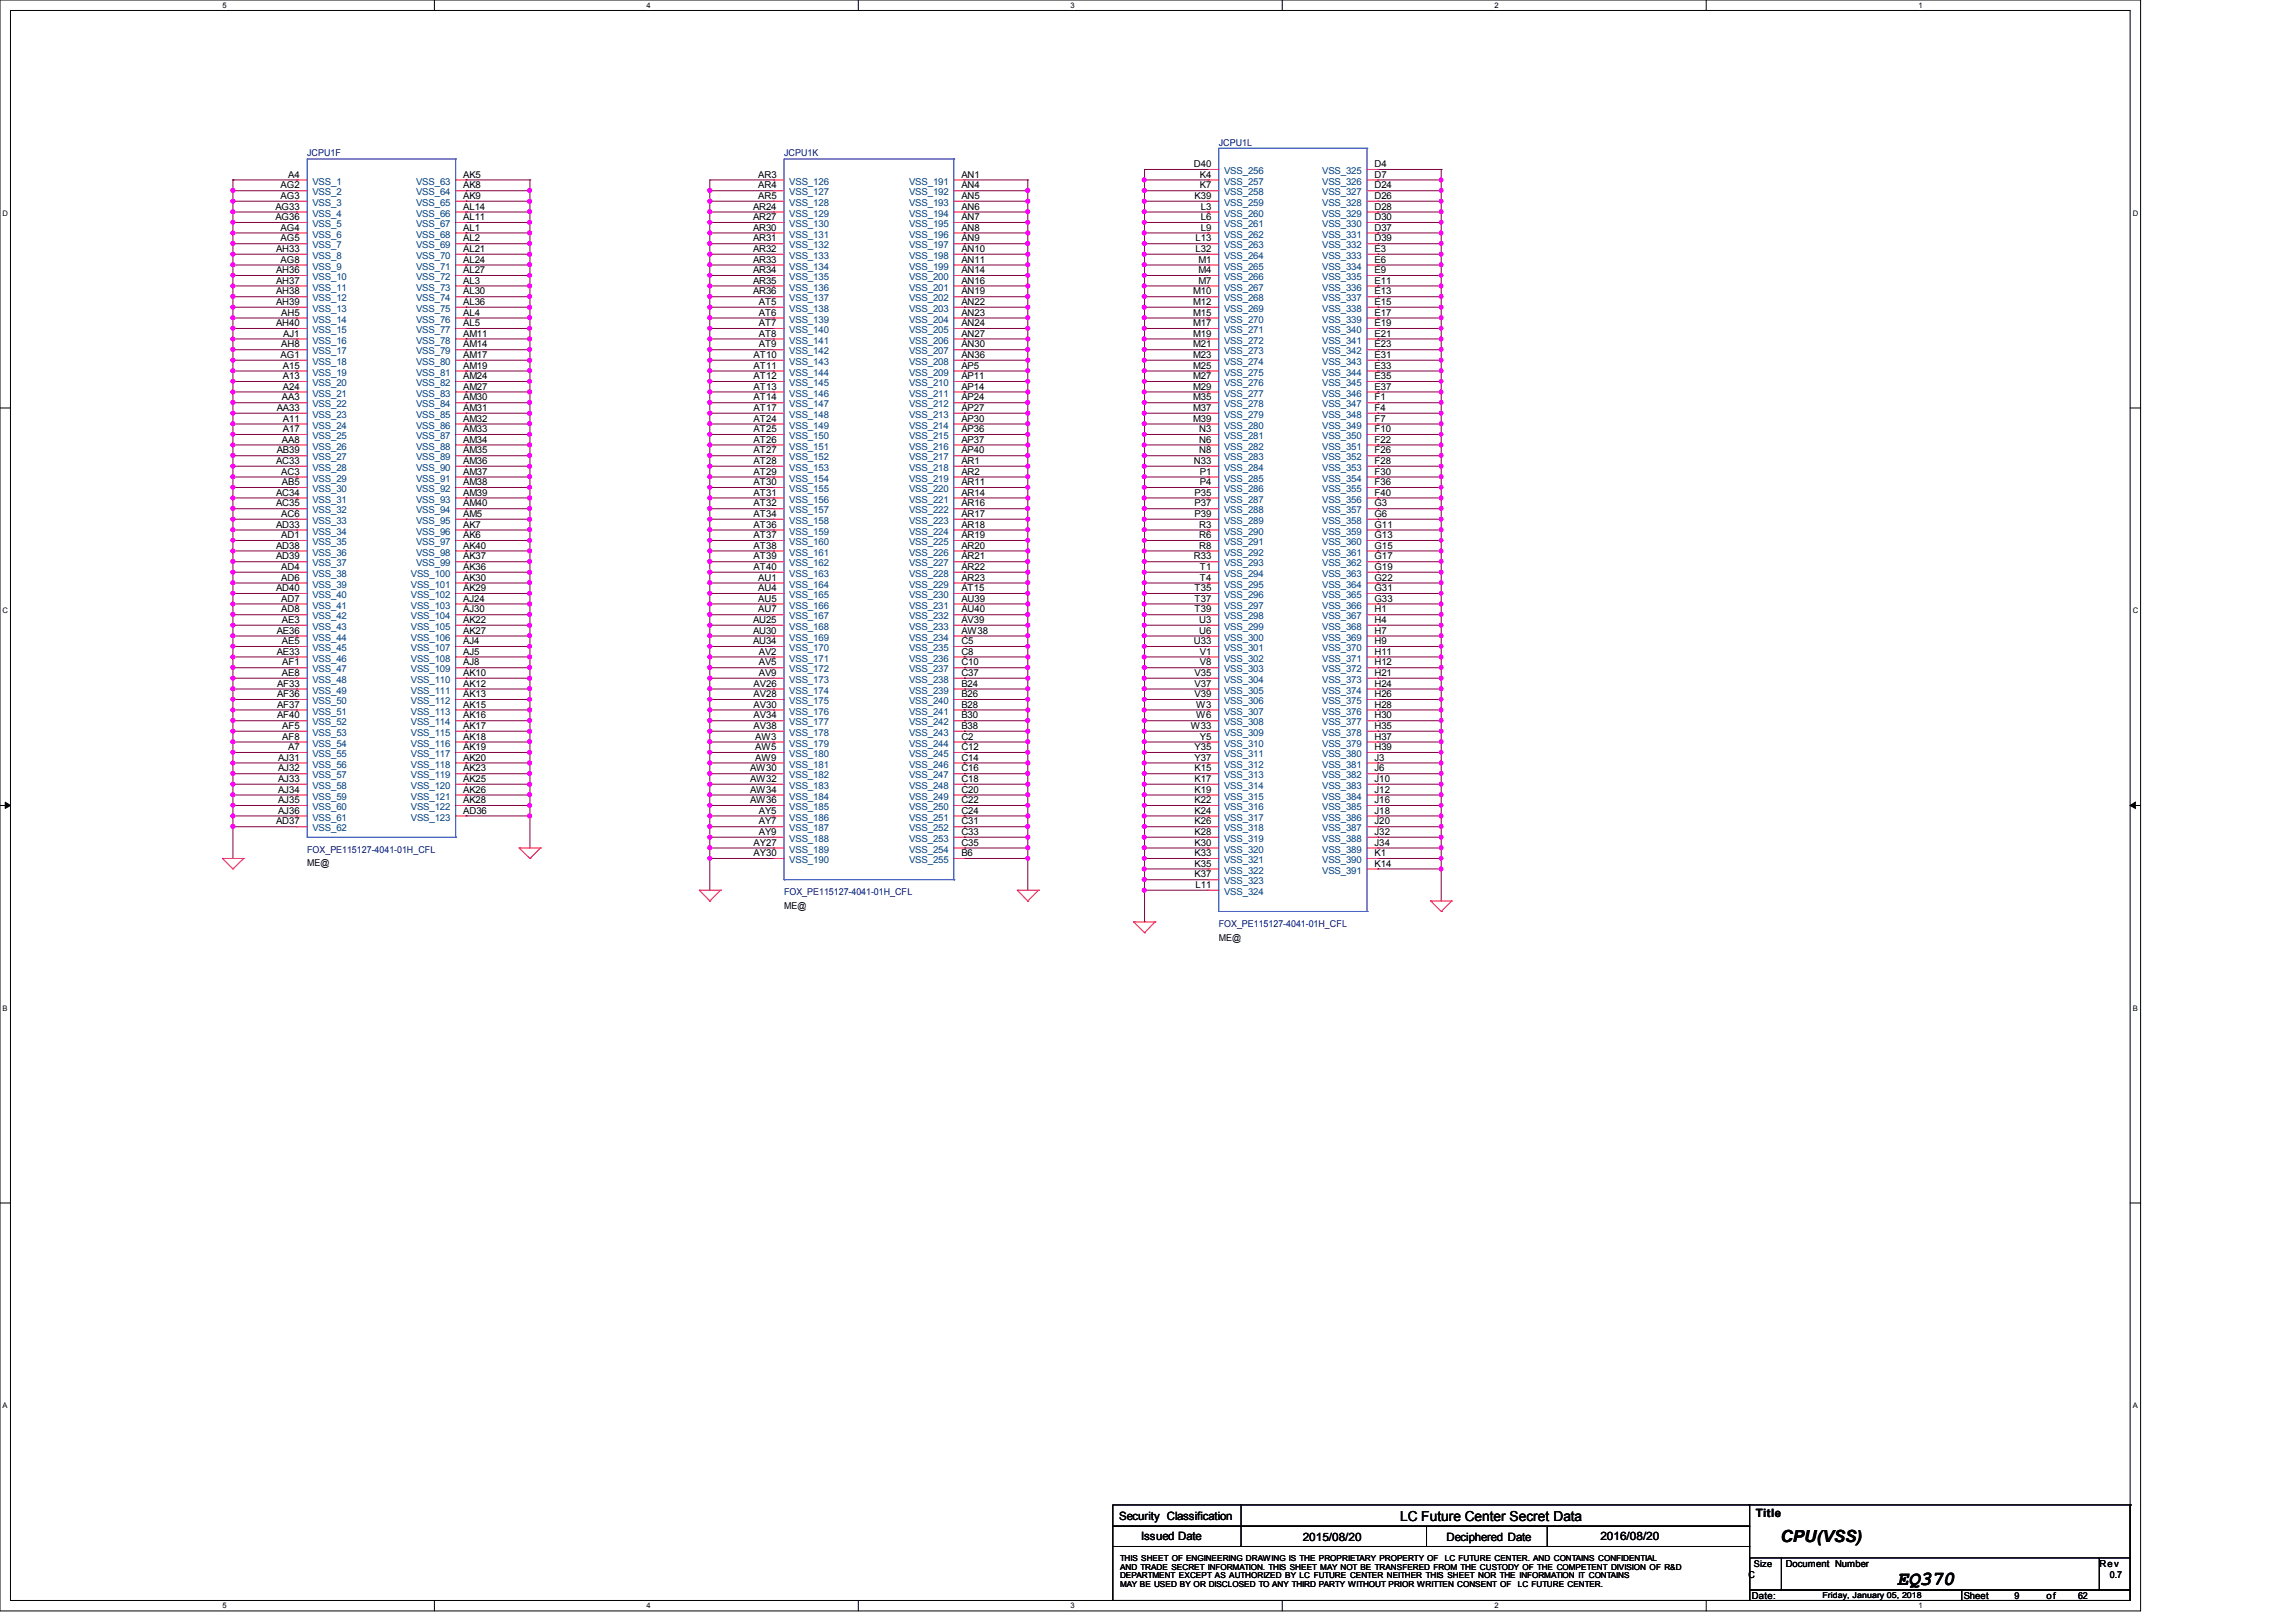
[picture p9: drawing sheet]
<svg xmlns="http://www.w3.org/2000/svg" width="297mm" height="210mm" viewBox="0 0 297 210" stroke-linecap="round" stroke-linejoin="round" font-family="sans-serif">
<defs><g id="words">
<text font-size="2.6" x="245.5" y="205.1">EQ370</text>
<text font-size="2.2" x="230.4" y="199.5">CPU(VSS)</text>
<text font-size="1.8" x="181.2" y="196.8">LC Future Center Secret Data</text>
<g font-size="1.5">
<text x="144.8" y="196.6">Security Classification</text>
<text x="227.2" y="196.3">Title</text>
<text x="147.7" y="199.3">Issued Date</text>
<text x="168.6" y="199.4">2015/08/20</text>
<text x="187.2" y="199.4">Deciphered Date</text>
<text x="207.1" y="199.3">2016/08/20</text>
</g>
<g font-size="1.2">
<text x="37.3" y="23">A4</text>
<text x="59.9" y="23">AK5</text>
<text x="98.1" y="23">AR3</text>
<text x="124.4" y="23">AN1</text>
<text x="154.5" y="21.6">D40</text>
<text x="155.3" y="23">K4</text>
<text x="177.9" y="21.6">D4</text>
<text x="177.9" y="23">D7</text>
<text x="35.6" y="27.1">AG33</text>
<text x="35.6" y="28.5">AG36</text>
<text x="36.3" y="24.4">AG2</text>
<text x="36.3" y="25.7">AG3</text>
<text x="36.3" y="29.8">AG4</text>
<text x="59.9" y="24.4">AK8</text>
<text x="59.9" y="25.7">AK9</text>
<text x="59.9" y="27.1">AL14</text>
<text x="59.9" y="28.5">AL11</text>
<text x="59.9" y="29.8">AL1</text>
<text x="97.4" y="27.1">AR24</text>
<text x="97.4" y="28.5">AR27</text>
<text x="97.4" y="29.8">AR30</text>
<text x="98.1" y="24.4">AR4</text>
<text x="98.1" y="25.7">AR5</text>
<text x="124.4" y="24.4">AN4</text>
<text x="124.4" y="25.7">AN5</text>
<text x="124.4" y="27.1">AN6</text>
<text x="124.4" y="28.5">AN7</text>
<text x="124.4" y="29.8">AN8</text>
<text x="154.6" y="25.7">K39</text>
<text x="155.3" y="24.4">K7</text>
<text x="155.4" y="27.1">L3</text>
<text x="155.4" y="28.5">L6</text>
<text x="155.4" y="29.8">L9</text>
<text x="177.9" y="24.4">D24</text>
<text x="177.9" y="25.7">D26</text>
<text x="177.9" y="27.1">D28</text>
<text x="177.9" y="28.5">D30</text>
<text x="177.9" y="29.8">D37</text>
<text x="35.7" y="32.6">AH33</text>
<text x="35.7" y="35.3">AH36</text>
<text x="36.3" y="31.2">AG5</text>
<text x="36.3" y="34">AG8</text>
<text x="59.9" y="31.2">AL2</text>
<text x="59.9" y="32.6">AL21</text>
<text x="59.9" y="34">AL24</text>
<text x="59.9" y="35.3">AL27</text>
<text x="97.4" y="31.2">AR31</text>
<text x="97.4" y="32.6">AR32</text>
<text x="97.4" y="34">AR33</text>
<text x="97.4" y="35.3">AR34</text>
<text x="124.4" y="31.2">AN9</text>
<text x="124.4" y="32.6">AN10</text>
<text x="124.4" y="34">AN11</text>
<text x="124.4" y="35.3">AN14</text>
<text x="154.7" y="31.2">L13</text>
<text x="154.7" y="32.6">L32</text>
<text x="155.1" y="34">M1</text>
<text x="155.1" y="35.3">M4</text>
<text x="177.9" y="31.2">D39</text>
<text x="177.9" y="32.6">E3</text>
<text x="177.9" y="34">E6</text>
<text x="177.9" y="35.3">E9</text>
<text x="35.7" y="36.7">AH37</text>
<text x="35.7" y="38.1">AH38</text>
<text x="35.7" y="39.5">AH39</text>
<text x="36.4" y="40.9">AH5</text>
<text x="59.9" y="36.7">AL3</text>
<text x="59.9" y="38.1">AL30</text>
<text x="59.9" y="39.5">AL36</text>
<text x="59.9" y="40.9">AL4</text>
<text x="97.4" y="36.7">AR35</text>
<text x="97.4" y="38.1">AR36</text>
<text x="98.2" y="39.5">AT5</text>
<text x="98.2" y="40.9">AT6</text>
<text x="124.4" y="36.7">AN16</text>
<text x="124.4" y="38.1">AN19</text>
<text x="124.4" y="39.5">AN22</text>
<text x="124.4" y="40.9">AN23</text>
<text x="154.4" y="38.1">M10</text>
<text x="154.4" y="39.5">M12</text>
<text x="154.4" y="40.9">M15</text>
<text x="155.1" y="36.7">M7</text>
<text x="177.9" y="36.7">E11</text>
<text x="177.9" y="38.1">E13</text>
<text x="177.9" y="39.5">E15</text>
<text x="177.9" y="40.9">E17</text>
<text x="35.7" y="42.2">AH40</text>
<text x="36.3" y="46.3">AG1</text>
<text x="36.4" y="45">AH8</text>
<text x="36.6" y="47.7">A15</text>
<text x="36.7" y="43.6">AJ1</text>
<text x="59.9" y="42.2">AL5</text>
<text x="59.9" y="43.6">AM11</text>
<text x="59.9" y="45">AM14</text>
<text x="59.9" y="46.3">AM17</text>
<text x="59.9" y="47.7">AM19</text>
<text x="97.5" y="46.3">AT10</text>
<text x="97.5" y="47.7">AT11</text>
<text x="98.2" y="42.2">AT7</text>
<text x="98.2" y="43.6">AT8</text>
<text x="98.2" y="45">AT9</text>
<text x="124.4" y="42.2">AN24</text>
<text x="124.4" y="43.6">AN27</text>
<text x="124.4" y="45">AN30</text>
<text x="124.4" y="46.3">AN36</text>
<text x="124.4" y="47.7">AP5</text>
<text x="154.4" y="42.2">M17</text>
<text x="154.4" y="43.6">M19</text>
<text x="154.4" y="45">M21</text>
<text x="154.4" y="46.3">M23</text>
<text x="154.4" y="47.7">M25</text>
<text x="177.9" y="42.2">E19</text>
<text x="177.9" y="43.6">E21</text>
<text x="177.9" y="45">E23</text>
<text x="177.9" y="46.3">E31</text>
<text x="177.9" y="47.7">E33</text>
<text x="35.8" y="53.2">AA33</text>
<text x="36.5" y="51.8">AA3</text>
<text x="36.6" y="49.1">A13</text>
<text x="36.6" y="50.4">A24</text>
<text x="59.9" y="49.1">AM24</text>
<text x="59.9" y="50.4">AM27</text>
<text x="59.9" y="51.8">AM30</text>
<text x="59.9" y="53.2">AM31</text>
<text x="97.5" y="49.1">AT12</text>
<text x="97.5" y="50.4">AT13</text>
<text x="97.5" y="51.8">AT14</text>
<text x="97.5" y="53.2">AT17</text>
<text x="124.4" y="49.1">AP11</text>
<text x="124.4" y="50.4">AP14</text>
<text x="124.4" y="51.8">AP24</text>
<text x="124.4" y="53.2">AP27</text>
<text x="154.4" y="49.1">M27</text>
<text x="154.4" y="50.4">M29</text>
<text x="154.4" y="51.8">M35</text>
<text x="154.4" y="53.2">M37</text>
<text x="177.9" y="49.1">E35</text>
<text x="177.9" y="50.4">E37</text>
<text x="177.9" y="51.8">F1</text>
<text x="177.9" y="53.2">F4</text>
<text x="35.8" y="58.7">AB39</text>
<text x="36.5" y="57.3">AA8</text>
<text x="36.6" y="54.6">A11</text>
<text x="36.6" y="55.9">A17</text>
<text x="59.9" y="54.6">AM32</text>
<text x="59.9" y="55.9">AM33</text>
<text x="59.9" y="57.3">AM34</text>
<text x="59.9" y="58.7">AM35</text>
<text x="97.5" y="54.6">AT24</text>
<text x="97.5" y="55.9">AT25</text>
<text x="97.5" y="57.3">AT26</text>
<text x="97.5" y="58.7">AT27</text>
<text x="124.4" y="54.6">AP30</text>
<text x="124.4" y="55.9">AP36</text>
<text x="124.4" y="57.3">AP37</text>
<text x="124.4" y="58.7">AP40</text>
<text x="154.4" y="54.6">M39</text>
<text x="155.2" y="55.9">N3</text>
<text x="155.2" y="57.3">N6</text>
<text x="155.2" y="58.7">N8</text>
<text x="177.9" y="54.6">F7</text>
<text x="177.9" y="55.9">F10</text>
<text x="177.9" y="57.3">F22</text>
<text x="177.9" y="58.7">F26</text>
<text x="35.7" y="60">AC33</text>
<text x="35.7" y="64.1">AC34</text>
<text x="35.7" y="65.5">AC35</text>
<text x="36.4" y="61.4">AC3</text>
<text x="36.5" y="62.8">AB5</text>
<text x="59.9" y="60">AM36</text>
<text x="59.9" y="61.4">AM37</text>
<text x="59.9" y="62.8">AM38</text>
<text x="59.9" y="64.1">AM39</text>
<text x="59.9" y="65.5">AM40</text>
<text x="97.5" y="60">AT28</text>
<text x="97.5" y="61.4">AT29</text>
<text x="97.5" y="62.8">AT30</text>
<text x="97.5" y="64.1">AT31</text>
<text x="97.5" y="65.5">AT32</text>
<text x="124.4" y="60">AR1</text>
<text x="124.4" y="61.4">AR2</text>
<text x="124.4" y="62.8">AR11</text>
<text x="124.4" y="64.1">AR14</text>
<text x="124.4" y="65.5">AR16</text>
<text x="154.5" y="60">N33</text>
<text x="154.6" y="64.1">P35</text>
<text x="154.6" y="65.5">P37</text>
<text x="155.3" y="61.4">P1</text>
<text x="155.3" y="62.8">P4</text>
<text x="177.9" y="60">F28</text>
<text x="177.9" y="61.4">F30</text>
<text x="177.9" y="62.8">F36</text>
<text x="177.9" y="64.1">F40</text>
<text x="177.9" y="65.5">G3</text>
<text x="35.7" y="68.3">AD33</text>
<text x="35.7" y="71">AD38</text>
<text x="36.4" y="66.9">AC6</text>
<text x="36.4" y="69.6">AD1</text>
<text x="59.9" y="66.9">AM5</text>
<text x="59.9" y="68.3">AK7</text>
<text x="59.9" y="69.6">AK6</text>
<text x="59.9" y="71">AK40</text>
<text x="97.5" y="66.9">AT34</text>
<text x="97.5" y="68.3">AT36</text>
<text x="97.5" y="69.6">AT37</text>
<text x="97.5" y="71">AT38</text>
<text x="124.4" y="66.9">AR17</text>
<text x="124.4" y="68.3">AR18</text>
<text x="124.4" y="69.6">AR19</text>
<text x="124.4" y="71">AR20</text>
<text x="154.6" y="66.9">P39</text>
<text x="155.2" y="68.3">R3</text>
<text x="155.2" y="69.6">R6</text>
<text x="155.2" y="71">R8</text>
<text x="177.9" y="66.9">G6</text>
<text x="177.9" y="68.3">G11</text>
<text x="177.9" y="69.6">G13</text>
<text x="177.9" y="71">G15</text>
<text x="35.7" y="72.4">AD39</text>
<text x="35.7" y="76.5">AD40</text>
<text x="36.4" y="73.7">AD4</text>
<text x="36.4" y="75.1">AD6</text>
<text x="36.4" y="77.9">AD7</text>
<text x="59.9" y="72.4">AK37</text>
<text x="59.9" y="73.7">AK36</text>
<text x="59.9" y="75.1">AK30</text>
<text x="59.9" y="76.5">AK29</text>
<text x="59.9" y="77.9">AJ24</text>
<text x="97.5" y="72.4">AT39</text>
<text x="97.5" y="73.7">AT40</text>
<text x="98.1" y="75.1">AU1</text>
<text x="98.1" y="76.5">AU4</text>
<text x="98.1" y="77.9">AU5</text>
<text x="124.4" y="72.4">AR21</text>
<text x="124.4" y="73.7">AR22</text>
<text x="124.4" y="75.1">AR23</text>
<text x="124.4" y="76.5">AT15</text>
<text x="124.4" y="77.9">AU39</text>
<text x="154.5" y="72.4">R33</text>
<text x="154.6" y="76.5">T35</text>
<text x="154.6" y="77.9">T37</text>
<text x="155.3" y="73.7">T1</text>
<text x="155.3" y="75.1">T4</text>
<text x="177.9" y="72.4">G17</text>
<text x="177.9" y="73.7">G19</text>
<text x="177.9" y="75.1">G22</text>
<text x="177.9" y="76.5">G31</text>
<text x="177.9" y="77.9">G33</text>
<text x="35.8" y="82">AE36</text>
<text x="36.4" y="79.2">AD8</text>
<text x="36.5" y="80.6">AE3</text>
<text x="36.5" y="83.4">AE5</text>
<text x="59.9" y="83.4">AJ4</text>
<text x="59.9" y="79.2">AJ30</text>
<text x="59.9" y="80.6">AK22</text>
<text x="59.9" y="82">AK27</text>
<text x="97.4" y="80.6">AU25</text>
<text x="97.4" y="82">AU30</text>
<text x="97.4" y="83.4">AU34</text>
<text x="98.1" y="79.2">AU7</text>
<text x="124.4" y="79.2">AU40</text>
<text x="124.4" y="80.6">AV39</text>
<text x="124.4" y="82">AW38</text>
<text x="124.4" y="83.4">C5</text>
<text x="154.5" y="83.4">U33</text>
<text x="154.6" y="79.2">T39</text>
<text x="155.2" y="80.6">U3</text>
<text x="155.2" y="82">U6</text>
<text x="177.9" y="79.2">H1</text>
<text x="177.9" y="80.6">H4</text>
<text x="177.9" y="82">H7</text>
<text x="177.9" y="83.4">H9</text>
<text x="35.8" y="84.7">AE33</text>
<text x="35.9" y="88.9">AF33</text>
<text x="36.5" y="87.5">AE8</text>
<text x="36.5" y="86.1">AF1</text>
<text x="59.9" y="84.7">AJ5</text>
<text x="59.9" y="86.1">AJ8</text>
<text x="59.9" y="87.5">AK10</text>
<text x="59.9" y="88.9">AK12</text>
<text x="97.5" y="88.9">AV26</text>
<text x="98.2" y="84.7">AV2</text>
<text x="98.2" y="86.1">AV5</text>
<text x="98.2" y="87.5">AV9</text>
<text x="124.4" y="88.9">B24</text>
<text x="124.4" y="84.7">C8</text>
<text x="124.4" y="86.1">C10</text>
<text x="124.4" y="87.5">C37</text>
<text x="154.6" y="87.5">V35</text>
<text x="154.6" y="88.9">V37</text>
<text x="155.3" y="84.7">V1</text>
<text x="155.3" y="86.1">V8</text>
<text x="177.9" y="84.7">H11</text>
<text x="177.9" y="86.1">H12</text>
<text x="177.9" y="87.5">H21</text>
<text x="177.9" y="88.9">H24</text>
<text x="35.9" y="90.2">AF36</text>
<text x="35.9" y="91.6">AF37</text>
<text x="35.9" y="93">AF40</text>
<text x="36.5" y="94.3">AF5</text>
<text x="36.5" y="95.7">AF8</text>
<text x="59.9" y="90.2">AK13</text>
<text x="59.9" y="91.6">AK15</text>
<text x="59.9" y="93">AK16</text>
<text x="59.9" y="94.3">AK17</text>
<text x="59.9" y="95.7">AK18</text>
<text x="97.5" y="90.2">AV28</text>
<text x="97.5" y="91.6">AV30</text>
<text x="97.5" y="93">AV34</text>
<text x="97.5" y="94.3">AV38</text>
<text x="97.7" y="95.7">AW3</text>
<text x="124.4" y="90.2">B26</text>
<text x="124.4" y="91.6">B28</text>
<text x="124.4" y="93">B30</text>
<text x="124.4" y="94.3">B38</text>
<text x="124.4" y="95.7">C2</text>
<text x="154.1" y="94.3">W33</text>
<text x="154.6" y="90.2">V39</text>
<text x="154.8" y="91.6">W3</text>
<text x="154.8" y="93">W6</text>
<text x="155.3" y="95.7">Y5</text>
<text x="177.9" y="90.2">H26</text>
<text x="177.9" y="91.6">H28</text>
<text x="177.9" y="93">H30</text>
<text x="177.9" y="94.3">H35</text>
<text x="177.9" y="95.7">H37</text>
<text x="36" y="98.4">AJ31</text>
<text x="36" y="99.8">AJ32</text>
<text x="36" y="101.2">AJ33</text>
<text x="37.3" y="97.1">A7</text>
<text x="59.9" y="97.1">AK19</text>
<text x="59.9" y="98.4">AK20</text>
<text x="59.9" y="99.8">AK23</text>
<text x="59.9" y="101.2">AK25</text>
<text x="97.1" y="99.8">AW30</text>
<text x="97.1" y="101.2">AW32</text>
<text x="97.7" y="97.1">AW5</text>
<text x="97.7" y="98.4">AW9</text>
<text x="124.4" y="97.1">C12</text>
<text x="124.4" y="98.4">C14</text>
<text x="124.4" y="99.8">C16</text>
<text x="124.4" y="101.2">C18</text>
<text x="154.6" y="99.8">K15</text>
<text x="154.6" y="101.2">K17</text>
<text x="154.6" y="97.1">Y35</text>
<text x="154.6" y="98.4">Y37</text>
<text x="177.9" y="97.1">H39</text>
<text x="177.9" y="98.4">J3</text>
<text x="177.9" y="99.8">J6</text>
<text x="177.9" y="101.2">J10</text>
<text x="35.7" y="106.7">AD37</text>
<text x="36" y="102.6">AJ34</text>
<text x="36" y="103.9">AJ35</text>
<text x="36" y="105.3">AJ36</text>
<text x="59.9" y="102.6">AK26</text>
<text x="59.9" y="103.9">AK28</text>
<text x="59.9" y="105.3">AD36</text>
<text x="97.1" y="102.6">AW34</text>
<text x="97.1" y="103.9">AW36</text>
<text x="98.2" y="105.3">AY5</text>
<text x="98.2" y="106.7">AY7</text>
<text x="124.4" y="102.6">C20</text>
<text x="124.4" y="103.9">C22</text>
<text x="124.4" y="105.3">C24</text>
<text x="124.4" y="106.7">C31</text>
<text x="154.6" y="102.6">K19</text>
<text x="154.6" y="103.9">K22</text>
<text x="154.6" y="105.3">K24</text>
<text x="154.6" y="106.7">K26</text>
<text x="177.9" y="102.6">J12</text>
<text x="177.9" y="103.9">J16</text>
<text x="177.9" y="105.3">J18</text>
<text x="177.9" y="106.7">J20</text>
<text x="39.7" y="112.1">ME@</text>
<text x="97.5" y="109.4">AY27</text>
<text x="97.5" y="110.8">AY30</text>
<text x="98.2" y="108">AY9</text>
<text x="124.4" y="110.8">B6</text>
<text x="124.4" y="108">C33</text>
<text x="124.4" y="109.4">C35</text>
<text x="154.6" y="108">K28</text>
<text x="154.6" y="109.4">K30</text>
<text x="154.6" y="110.8">K33</text>
<text x="154.6" y="112.1">K35</text>
<text x="154.6" y="113.5">K37</text>
<text x="177.9" y="108">J32</text>
<text x="177.9" y="109.4">J34</text>
<text x="177.9" y="110.8">K1</text>
<text x="177.9" y="112.1">K14</text>
<text x="101.5" y="117.6">ME@</text>
<text x="154.7" y="114.9">L11</text>
<text x="157.7" y="121.7">ME@</text>
<text x="227" y="202.7">Size</text>
<text x="231.1" y="202.7">Document Number</text>
<text x="271.7" y="202.7">Rev</text>
<text x="226.3" y="204.1">C</text>
<text x="226.7" y="206.9">Date:</text>
<text x="254.1" y="206.9">Sheet</text>
<text x="260.7" y="206.9">9</text>
<text x="264.8" y="206.9">of</text>
<text x="268.9" y="206.9">62</text>
<text x="273" y="204.1">0.7</text>
</g>
<g font-size="1.2" fill="#000080">
<text x="39.7" y="20.2">JCPU1F</text>
<text x="101.5" y="20.2">JCPU1K</text>
<text x="157.7" y="18.8">JCPU1L</text>
<text x="39.7" y="110.3">FOX_PE115127-4041-01H_CFL</text>
<text x="101.5" y="115.8">FOX_PE115127-4041-01H_CFL</text>
<text x="157.7" y="119.9">FOX_PE115127-4041-01H_CFL</text>
</g>
<g font-size="1.2" fill="#004080">
<text x="40.4" y="23.9">VSS_1</text>
<text x="53.8" y="23.9">VSS_63</text>
<text x="102.1" y="23.9">VSS_126</text>
<text x="117.6" y="23.9">VSS_191</text>
<text x="158.4" y="22.5">VSS_256</text>
<text x="158.4" y="23.9">VSS_257</text>
<text x="171.1" y="22.5">VSS_325</text>
<text x="171.1" y="23.9">VSS_326</text>
<text x="40.4" y="25.3">VSS_2</text>
<text x="40.4" y="26.6">VSS_3</text>
<text x="40.4" y="28">VSS_4</text>
<text x="40.4" y="29.4">VSS_5</text>
<text x="53.8" y="25.3">VSS_64</text>
<text x="53.8" y="26.6">VSS_65</text>
<text x="53.8" y="28">VSS_66</text>
<text x="53.8" y="29.4">VSS_67</text>
<text x="102.1" y="25.3">VSS_127</text>
<text x="102.1" y="26.6">VSS_128</text>
<text x="102.1" y="28">VSS_129</text>
<text x="102.1" y="29.4">VSS_130</text>
<text x="117.6" y="25.3">VSS_192</text>
<text x="117.6" y="26.6">VSS_193</text>
<text x="117.6" y="28">VSS_194</text>
<text x="117.6" y="29.4">VSS_195</text>
<text x="158.4" y="25.3">VSS_258</text>
<text x="158.4" y="26.6">VSS_259</text>
<text x="158.4" y="28">VSS_260</text>
<text x="158.4" y="29.4">VSS_261</text>
<text x="171.1" y="25.3">VSS_327</text>
<text x="171.1" y="26.6">VSS_328</text>
<text x="171.1" y="28">VSS_329</text>
<text x="171.1" y="29.4">VSS_330</text>
<text x="40.4" y="30.7">VSS_6</text>
<text x="40.4" y="32.1">VSS_7</text>
<text x="40.4" y="33.5">VSS_8</text>
<text x="40.4" y="34.9">VSS_9</text>
<text x="53.8" y="30.7">VSS_68</text>
<text x="53.8" y="32.1">VSS_69</text>
<text x="53.8" y="33.5">VSS_70</text>
<text x="53.8" y="34.9">VSS_71</text>
<text x="102.1" y="30.7">VSS_131</text>
<text x="102.1" y="32.1">VSS_132</text>
<text x="102.1" y="33.5">VSS_133</text>
<text x="102.1" y="34.9">VSS_134</text>
<text x="117.6" y="30.7">VSS_196</text>
<text x="117.6" y="32.1">VSS_197</text>
<text x="117.6" y="33.5">VSS_198</text>
<text x="117.6" y="34.9">VSS_199</text>
<text x="158.4" y="30.7">VSS_262</text>
<text x="158.4" y="32.1">VSS_263</text>
<text x="158.4" y="33.5">VSS_264</text>
<text x="158.4" y="34.9">VSS_265</text>
<text x="171.1" y="30.7">VSS_331</text>
<text x="171.1" y="32.1">VSS_332</text>
<text x="171.1" y="33.5">VSS_333</text>
<text x="171.1" y="34.9">VSS_334</text>
<text x="40.4" y="36.2">VSS_10</text>
<text x="40.4" y="37.6">VSS_11</text>
<text x="40.4" y="39">VSS_12</text>
<text x="40.4" y="40.3">VSS_13</text>
<text x="40.4" y="41.7">VSS_14</text>
<text x="53.8" y="36.2">VSS_72</text>
<text x="53.8" y="37.6">VSS_73</text>
<text x="53.8" y="39">VSS_74</text>
<text x="53.8" y="40.3">VSS_75</text>
<text x="53.8" y="41.7">VSS_76</text>
<text x="102.1" y="36.2">VSS_135</text>
<text x="102.1" y="37.6">VSS_136</text>
<text x="102.1" y="39">VSS_137</text>
<text x="102.1" y="40.3">VSS_138</text>
<text x="102.1" y="41.7">VSS_139</text>
<text x="117.6" y="36.2">VSS_200</text>
<text x="117.6" y="37.6">VSS_201</text>
<text x="117.6" y="39">VSS_202</text>
<text x="117.6" y="40.3">VSS_203</text>
<text x="117.6" y="41.7">VSS_204</text>
<text x="158.4" y="36.2">VSS_266</text>
<text x="158.4" y="37.6">VSS_267</text>
<text x="158.4" y="39">VSS_268</text>
<text x="158.4" y="40.3">VSS_269</text>
<text x="158.4" y="41.7">VSS_270</text>
<text x="171.1" y="36.2">VSS_335</text>
<text x="171.1" y="37.6">VSS_336</text>
<text x="171.1" y="39">VSS_337</text>
<text x="171.1" y="40.3">VSS_338</text>
<text x="171.1" y="41.7">VSS_339</text>
<text x="40.4" y="43.1">VSS_15</text>
<text x="40.4" y="44.5">VSS_16</text>
<text x="40.4" y="45.8">VSS_17</text>
<text x="40.4" y="47.2">VSS_18</text>
<text x="53.8" y="43.1">VSS_77</text>
<text x="53.8" y="44.5">VSS_78</text>
<text x="53.8" y="45.8">VSS_79</text>
<text x="53.8" y="47.2">VSS_80</text>
<text x="102.1" y="43.1">VSS_140</text>
<text x="102.1" y="44.5">VSS_141</text>
<text x="102.1" y="45.8">VSS_142</text>
<text x="102.1" y="47.2">VSS_143</text>
<text x="117.6" y="43.1">VSS_205</text>
<text x="117.6" y="44.5">VSS_206</text>
<text x="117.6" y="45.8">VSS_207</text>
<text x="117.6" y="47.2">VSS_208</text>
<text x="158.4" y="43.1">VSS_271</text>
<text x="158.4" y="44.5">VSS_272</text>
<text x="158.4" y="45.8">VSS_273</text>
<text x="158.4" y="47.2">VSS_274</text>
<text x="171.1" y="43.1">VSS_340</text>
<text x="171.1" y="44.5">VSS_341</text>
<text x="171.1" y="45.8">VSS_342</text>
<text x="171.1" y="47.2">VSS_343</text>
<text x="40.4" y="48.6">VSS_19</text>
<text x="40.4" y="50">VSS_20</text>
<text x="40.4" y="51.3">VSS_21</text>
<text x="40.4" y="52.7">VSS_22</text>
<text x="53.8" y="48.6">VSS_81</text>
<text x="53.8" y="50">VSS_82</text>
<text x="53.8" y="51.3">VSS_83</text>
<text x="53.8" y="52.7">VSS_84</text>
<text x="102.1" y="48.6">VSS_144</text>
<text x="102.1" y="50">VSS_145</text>
<text x="102.1" y="51.3">VSS_146</text>
<text x="102.1" y="52.7">VSS_147</text>
<text x="117.6" y="48.6">VSS_209</text>
<text x="117.6" y="50">VSS_210</text>
<text x="117.6" y="51.3">VSS_211</text>
<text x="117.6" y="52.7">VSS_212</text>
<text x="158.4" y="48.6">VSS_275</text>
<text x="158.4" y="50">VSS_276</text>
<text x="158.4" y="51.3">VSS_277</text>
<text x="158.4" y="52.7">VSS_278</text>
<text x="171.1" y="48.6">VSS_344</text>
<text x="171.1" y="50">VSS_345</text>
<text x="171.1" y="51.3">VSS_346</text>
<text x="171.1" y="52.7">VSS_347</text>
<text x="40.4" y="54.1">VSS_23</text>
<text x="40.4" y="55.5">VSS_24</text>
<text x="40.4" y="56.8">VSS_25</text>
<text x="40.4" y="58.2">VSS_26</text>
<text x="40.4" y="59.6">VSS_27</text>
<text x="53.8" y="54.1">VSS_85</text>
<text x="53.8" y="55.5">VSS_86</text>
<text x="53.8" y="56.8">VSS_87</text>
<text x="53.8" y="58.2">VSS_88</text>
<text x="53.8" y="59.6">VSS_89</text>
<text x="102.1" y="54.1">VSS_148</text>
<text x="102.1" y="55.5">VSS_149</text>
<text x="102.1" y="56.8">VSS_150</text>
<text x="102.1" y="58.2">VSS_151</text>
<text x="102.1" y="59.6">VSS_152</text>
<text x="117.6" y="54.1">VSS_213</text>
<text x="117.6" y="55.5">VSS_214</text>
<text x="117.6" y="56.8">VSS_215</text>
<text x="117.6" y="58.2">VSS_216</text>
<text x="117.6" y="59.6">VSS_217</text>
<text x="158.4" y="54.1">VSS_279</text>
<text x="158.4" y="55.5">VSS_280</text>
<text x="158.4" y="56.8">VSS_281</text>
<text x="158.4" y="58.2">VSS_282</text>
<text x="158.4" y="59.6">VSS_283</text>
<text x="171.1" y="54.1">VSS_348</text>
<text x="171.1" y="55.5">VSS_349</text>
<text x="171.1" y="56.8">VSS_350</text>
<text x="171.1" y="58.2">VSS_351</text>
<text x="171.1" y="59.6">VSS_352</text>
<text x="40.4" y="60.9">VSS_28</text>
<text x="40.4" y="62.3">VSS_29</text>
<text x="40.4" y="63.7">VSS_30</text>
<text x="40.4" y="65">VSS_31</text>
<text x="53.8" y="60.9">VSS_90</text>
<text x="53.8" y="62.3">VSS_91</text>
<text x="53.8" y="63.7">VSS_92</text>
<text x="53.8" y="65">VSS_93</text>
<text x="102.1" y="60.9">VSS_153</text>
<text x="102.1" y="62.3">VSS_154</text>
<text x="102.1" y="63.7">VSS_155</text>
<text x="102.1" y="65">VSS_156</text>
<text x="117.6" y="60.9">VSS_218</text>
<text x="117.6" y="62.3">VSS_219</text>
<text x="117.6" y="63.7">VSS_220</text>
<text x="117.6" y="65">VSS_221</text>
<text x="158.4" y="60.9">VSS_284</text>
<text x="158.4" y="62.3">VSS_285</text>
<text x="158.4" y="63.7">VSS_286</text>
<text x="158.4" y="65">VSS_287</text>
<text x="171.1" y="60.9">VSS_353</text>
<text x="171.1" y="62.3">VSS_354</text>
<text x="171.1" y="63.7">VSS_355</text>
<text x="171.1" y="65">VSS_356</text>
<text x="40.4" y="66.4">VSS_32</text>
<text x="40.4" y="67.8">VSS_33</text>
<text x="40.4" y="69.2">VSS_34</text>
<text x="40.4" y="70.5">VSS_35</text>
<text x="40.4" y="71.9">VSS_36</text>
<text x="53.8" y="66.4">VSS_94</text>
<text x="53.8" y="67.8">VSS_95</text>
<text x="53.8" y="69.2">VSS_96</text>
<text x="53.8" y="70.5">VSS_97</text>
<text x="53.8" y="71.9">VSS_98</text>
<text x="102.1" y="66.4">VSS_157</text>
<text x="102.1" y="67.8">VSS_158</text>
<text x="102.1" y="69.2">VSS_159</text>
<text x="102.1" y="70.5">VSS_160</text>
<text x="102.1" y="71.9">VSS_161</text>
<text x="117.6" y="66.4">VSS_222</text>
<text x="117.6" y="67.8">VSS_223</text>
<text x="117.6" y="69.2">VSS_224</text>
<text x="117.6" y="70.5">VSS_225</text>
<text x="117.6" y="71.9">VSS_226</text>
<text x="158.4" y="66.4">VSS_288</text>
<text x="158.4" y="67.8">VSS_289</text>
<text x="158.4" y="69.2">VSS_290</text>
<text x="158.4" y="70.5">VSS_291</text>
<text x="158.4" y="71.9">VSS_292</text>
<text x="171.1" y="66.4">VSS_357</text>
<text x="171.1" y="67.8">VSS_358</text>
<text x="171.1" y="69.2">VSS_359</text>
<text x="171.1" y="70.5">VSS_360</text>
<text x="171.1" y="71.9">VSS_361</text>
<text x="40.4" y="73.3">VSS_37</text>
<text x="40.4" y="74.6">VSS_38</text>
<text x="40.4" y="76">VSS_39</text>
<text x="40.4" y="77.4">VSS_40</text>
<text x="53.2" y="74.6">VSS_100</text>
<text x="53.2" y="76">VSS_101</text>
<text x="53.2" y="77.4">VSS_102</text>
<text x="53.8" y="73.3">VSS_99</text>
<text x="102.1" y="73.3">VSS_162</text>
<text x="102.1" y="74.6">VSS_163</text>
<text x="102.1" y="76">VSS_164</text>
<text x="102.1" y="77.4">VSS_165</text>
<text x="117.6" y="73.3">VSS_227</text>
<text x="117.6" y="74.6">VSS_228</text>
<text x="117.6" y="76">VSS_229</text>
<text x="117.6" y="77.4">VSS_230</text>
<text x="158.4" y="73.3">VSS_293</text>
<text x="158.4" y="74.6">VSS_294</text>
<text x="158.4" y="76">VSS_295</text>
<text x="158.4" y="77.4">VSS_296</text>
<text x="171.1" y="73.3">VSS_362</text>
<text x="171.1" y="74.6">VSS_363</text>
<text x="171.1" y="76">VSS_364</text>
<text x="171.1" y="77.4">VSS_365</text>
<text x="40.4" y="78.7">VSS_41</text>
<text x="40.4" y="80.1">VSS_42</text>
<text x="40.4" y="81.5">VSS_43</text>
<text x="40.4" y="82.9">VSS_44</text>
<text x="53.2" y="78.7">VSS_103</text>
<text x="53.2" y="80.1">VSS_104</text>
<text x="53.2" y="81.5">VSS_105</text>
<text x="53.2" y="82.9">VSS_106</text>
<text x="102.1" y="78.7">VSS_166</text>
<text x="102.1" y="80.1">VSS_167</text>
<text x="102.1" y="81.5">VSS_168</text>
<text x="102.1" y="82.9">VSS_169</text>
<text x="117.6" y="78.7">VSS_231</text>
<text x="117.6" y="80.1">VSS_232</text>
<text x="117.6" y="81.5">VSS_233</text>
<text x="117.6" y="82.9">VSS_234</text>
<text x="158.4" y="78.7">VSS_297</text>
<text x="158.4" y="80.1">VSS_298</text>
<text x="158.4" y="81.5">VSS_299</text>
<text x="158.4" y="82.9">VSS_300</text>
<text x="171.1" y="78.7">VSS_366</text>
<text x="171.1" y="80.1">VSS_367</text>
<text x="171.1" y="81.5">VSS_368</text>
<text x="171.1" y="82.9">VSS_369</text>
<text x="40.4" y="84.2">VSS_45</text>
<text x="40.4" y="85.6">VSS_46</text>
<text x="40.4" y="87">VSS_47</text>
<text x="40.4" y="88.3">VSS_48</text>
<text x="40.4" y="89.7">VSS_49</text>
<text x="53.2" y="84.2">VSS_107</text>
<text x="53.2" y="85.6">VSS_108</text>
<text x="53.2" y="87">VSS_109</text>
<text x="53.2" y="88.3">VSS_110</text>
<text x="53.2" y="89.7">VSS_111</text>
<text x="102.1" y="84.2">VSS_170</text>
<text x="102.1" y="85.6">VSS_171</text>
<text x="102.1" y="87">VSS_172</text>
<text x="102.1" y="88.3">VSS_173</text>
<text x="102.1" y="89.7">VSS_174</text>
<text x="117.6" y="89.7">VSS_239</text>
<text x="117.6" y="84.2">VSS_235</text>
<text x="117.6" y="85.6">VSS_236</text>
<text x="117.6" y="87">VSS_237</text>
<text x="117.6" y="88.3">VSS_238</text>
<text x="158.4" y="84.2">VSS_301</text>
<text x="158.4" y="85.6">VSS_302</text>
<text x="158.4" y="87">VSS_303</text>
<text x="158.4" y="88.3">VSS_304</text>
<text x="158.4" y="89.7">VSS_305</text>
<text x="171.1" y="84.2">VSS_370</text>
<text x="171.1" y="85.6">VSS_371</text>
<text x="171.1" y="87">VSS_372</text>
<text x="171.1" y="88.3">VSS_373</text>
<text x="171.1" y="89.7">VSS_374</text>
<text x="40.4" y="91.1">VSS_50</text>
<text x="40.4" y="92.5">VSS_51</text>
<text x="40.4" y="93.9">VSS_52</text>
<text x="40.4" y="95.2">VSS_53</text>
<text x="53.2" y="91.1">VSS_112</text>
<text x="53.2" y="92.5">VSS_113</text>
<text x="53.2" y="93.9">VSS_114</text>
<text x="53.2" y="95.2">VSS_115</text>
<text x="102.1" y="91.1">VSS_175</text>
<text x="102.1" y="92.5">VSS_176</text>
<text x="102.1" y="93.9">VSS_177</text>
<text x="102.1" y="95.2">VSS_178</text>
<text x="117.6" y="91.1">VSS_240</text>
<text x="117.6" y="92.5">VSS_241</text>
<text x="117.6" y="93.9">VSS_242</text>
<text x="117.6" y="95.2">VSS_243</text>
<text x="158.4" y="91.1">VSS_306</text>
<text x="158.4" y="92.5">VSS_307</text>
<text x="158.4" y="93.9">VSS_308</text>
<text x="158.4" y="95.2">VSS_309</text>
<text x="171.1" y="91.1">VSS_375</text>
<text x="171.1" y="92.5">VSS_376</text>
<text x="171.1" y="93.9">VSS_377</text>
<text x="171.1" y="95.2">VSS_378</text>
<text x="40.4" y="96.6">VSS_54</text>
<text x="40.4" y="98">VSS_55</text>
<text x="40.4" y="99.3">VSS_56</text>
<text x="40.4" y="100.7">VSS_57</text>
<text x="53.2" y="96.6">VSS_116</text>
<text x="53.2" y="98">VSS_117</text>
<text x="53.2" y="99.3">VSS_118</text>
<text x="53.2" y="100.7">VSS_119</text>
<text x="102.1" y="96.6">VSS_179</text>
<text x="102.1" y="98">VSS_180</text>
<text x="102.1" y="99.3">VSS_181</text>
<text x="102.1" y="100.7">VSS_182</text>
<text x="117.6" y="96.6">VSS_244</text>
<text x="117.6" y="98">VSS_245</text>
<text x="117.6" y="99.3">VSS_246</text>
<text x="117.6" y="100.7">VSS_247</text>
<text x="158.4" y="100.7">VSS_313</text>
<text x="158.4" y="96.6">VSS_310</text>
<text x="158.4" y="98">VSS_311</text>
<text x="158.4" y="99.3">VSS_312</text>
<text x="171.1" y="96.6">VSS_379</text>
<text x="171.1" y="98">VSS_380</text>
<text x="171.1" y="99.3">VSS_381</text>
<text x="171.1" y="100.7">VSS_382</text>
<text x="40.4" y="102.1">VSS_58</text>
<text x="40.4" y="103.5">VSS_59</text>
<text x="40.4" y="104.8">VSS_60</text>
<text x="40.4" y="106.2">VSS_61</text>
<text x="40.4" y="107.6">VSS_62</text>
<text x="53.2" y="102.1">VSS_120</text>
<text x="53.2" y="103.5">VSS_121</text>
<text x="53.2" y="104.8">VSS_122</text>
<text x="53.2" y="106.2">VSS_123</text>
<text x="102.1" y="102.1">VSS_183</text>
<text x="102.1" y="103.5">VSS_184</text>
<text x="102.1" y="104.8">VSS_185</text>
<text x="102.1" y="106.2">VSS_186</text>
<text x="102.1" y="107.6">VSS_187</text>
<text x="117.6" y="102.1">VSS_248</text>
<text x="117.6" y="103.5">VSS_249</text>
<text x="117.6" y="104.8">VSS_250</text>
<text x="117.6" y="106.2">VSS_251</text>
<text x="117.6" y="107.6">VSS_252</text>
<text x="158.4" y="102.1">VSS_314</text>
<text x="158.4" y="103.5">VSS_315</text>
<text x="158.4" y="104.8">VSS_316</text>
<text x="158.4" y="106.2">VSS_317</text>
<text x="158.4" y="107.6">VSS_318</text>
<text x="171.1" y="102.1">VSS_383</text>
<text x="171.1" y="103.5">VSS_384</text>
<text x="171.1" y="104.8">VSS_385</text>
<text x="171.1" y="106.2">VSS_386</text>
<text x="171.1" y="107.6">VSS_387</text>
<text x="102.1" y="108.9">VSS_188</text>
<text x="102.1" y="110.3">VSS_189</text>
<text x="102.1" y="111.7">VSS_190</text>
<text x="117.6" y="111.7">VSS_255</text>
<text x="117.6" y="108.9">VSS_253</text>
<text x="117.6" y="110.3">VSS_254</text>
<text x="158.4" y="108.9">VSS_319</text>
<text x="158.4" y="110.3">VSS_320</text>
<text x="158.4" y="111.7">VSS_321</text>
<text x="158.4" y="113">VSS_322</text>
<text x="171.1" y="108.9">VSS_388</text>
<text x="171.1" y="110.3">VSS_389</text>
<text x="171.1" y="111.7">VSS_390</text>
<text x="171.1" y="113">VSS_391</text>
<text x="158.4" y="114.4">VSS_323</text>
<text x="158.4" y="115.8">VSS_324</text>
</g>
<g font-size="1.1">
<text x="144.9" y="202">THIS SHEET OF ENGINEERING DRAWING IS THE PROPRIETARY PROPERTY OF</text>
<text x="144.9" y="203.1">AND TRADE SECRET INFORMATION. THIS SHEET MAY NOT BE TRANSFERED FROM THE CUSTODY OF THE COMPETENT DIVISION OF R&amp;D</text>
<text x="187" y="202">LC FUTURE CENTER. AND CONTAINS CONFIDENTIAL</text>
<text x="144.9" y="204.2">DEPARTMENT EXCEPT AS AUTHORIZED BY LC FUTURE CENTER NEITHER THIS SHEET NOR THE INFORMATION IT CONTAINS</text>
<text x="144.9" y="205.3">MAY BE USED BY OR DISCLOSED TO ANY THIRD PARTY WITHOUT PRIOR WRITTEN CONSENT OF</text>
<text x="196.4" y="205.3">LC FUTURE CENTER.</text>
<text x="235.9" y="206.7">Friday, January 05, 2018</text>
</g>
<g font-size="1">
<text x="28.8" y="1">5</text>
<text x="83.7" y="1">4</text>
<text x="138.5" y="1">3</text>
<text x="193.4" y="1">2</text>
<text x="248.3" y="1">1</text>
<text x=".3" y="27.9">D</text>
<text x="276" y="27.9">D</text>
<text x=".3" y="79.4">C</text>
<text x="276" y="79.4">C</text>
<text x=".3" y="130.8">B</text>
<text x="276" y="130.8">B</text>
<text x=".3" y="182.2">A</text>
<text x="276" y="182.2">A</text>
<text x="28.8" y="208.1">5</text>
<text x="83.7" y="208.1">4</text>
<text x="138.5" y="208.1">3</text>
<text x="193.4" y="208.1">2</text>
<text x="248.3" y="208.1">1</text>
</g>
</g></defs>
<path d="M0 0h277v208.4h-277zM1.4 1.4h274.3v205.7h-274.3z" fill="none" stroke="#000" stroke-width=".13"/>
<g fill="#fff">
<path d="M28.8 .1h.5v1.1h-.5z"/>
<path d="M28.8 207.2h.5v1.1h-.5z"/>
</g>
<path d="M56.2 0v1.4M56.2 207.1v1.3" fill="none" stroke="#000" stroke-width=".13"/>
<g fill="#fff">
<path d="M83.7 .1h.5v1.1h-.5z"/>
<path d="M83.7 207.2h.5v1.1h-.5z"/>
</g>
<path d="M111.1 0v1.4M111.1 207.1v1.3" fill="none" stroke="#000" stroke-width=".13"/>
<g fill="#fff">
<path d="M138.5 .1h.6v1.1h-.6z"/>
<path d="M138.5 207.2h.6v1.1h-.6z"/>
</g>
<path d="M165.9 0v1.4M165.9 207.1v1.3" fill="none" stroke="#000" stroke-width=".13"/>
<g fill="#fff">
<path d="M193.4 .1h.5v1.1h-.5z"/>
<path d="M193.4 207.2h.5v1.1h-.5z"/>
</g>
<path d="M220.8 0v1.4M220.8 207.1v1.3" fill="none" stroke="#000" stroke-width=".13"/>
<g fill="#fff">
<path d="M248.2 .1h.6v1.1h-.6z"/>
<path d="M248.2 207.2h.6v1.1h-.6z"/>
<path d="M.3 27.1h.8v1.1h-.8z"/>
<path d="M276 27.1h.7v1.1h-.7z"/>
<path d="M.3 78.5h.8v1.1h-.8z"/>
<path d="M276 78.5h.7v1.1h-.7z"/>
</g>
<path d="M0 52.8h1.4M275.7 52.8h1.3" fill="none" stroke="#000" stroke-width=".13"/>
<g fill="#fff">
<path d="M.3 129.9h.7v1.1h-.7z"/>
<path d="M276 129.9h.6v1.1h-.6z"/>
</g>
<path d="M0 104.2h1.4M275.7 104.2h1.3" fill="none" stroke="#000" stroke-width=".13"/>
<path d="M.7 103.8l.7 .4-.7 .4zM275.7 104.2l.6-.4v.8z" fill="#000" stroke="#000" stroke-width=".13"/>
<g fill="#fff">
<path d="M.3 181.4h.7v1.1h-.7z"/>
<path d="M276 181.4h.6v1.1h-.6z"/>
</g>
<g fill="none" stroke="#000" stroke-width=".13">
<path d="M0 155.7h1.4M275.7 155.7h1.3M144 194.7h82.4v2.8h-82.4zM144 197.5h82.4v2.6h-82.4zM160.6 197.5h.1M160.6 194.7v5.4M184.6 197.5v2.6M200.2 197.5v2.6M226.3 194.7h49.4M275.7 194.7h.1M275.7 194.7v6.9M144 200.1h82.4v7h-82.4z"/>
<path d="M160.6 200.1h.1M184.6 200.1h.1M200.2 200.1h.1M226.4 201.6h4.1v4.1h-4.1zM226.4 205.7h27.5v1.4h-27.5zM230.5 201.6h41.2v4.1h-41.2zM253.9 205.7h21.8v1.4h-21.8zM271.7 201.6h4v4.1h-4z"/>
</g>
<g fill="none" stroke="#800040" stroke-width=".13">
<path d="M30.1 38.4h.1M30.1 39.7h.1M30.1 37h.1M30.1 35.6h.1M30.1 34.3h.1M30.1 32.9h.1M30.1 31.5h.1M30.1 30.1h.1M30.1 28.8h.1M30.1 27.4h.1M30.1 26h.1M30.1 24.7h.1"/>
<path d="M30.1 23.3h.1M30.1 23.3v87.8M30.1 23.3h8.3M30.1 38.4h8.3M30.1 39.7h8.3M30.1 37h8.3M30.1 35.6h8.3M30.1 34.3h8.3M30.1 32.9h8.3M30.1 31.5h8.3M30.1 30.1h8.3M30.1 28.8h8.3"/>
<path d="M30.1 27.4h8.3M30.1 26h8.3M30.1 24.7h8.3M60.3 23.3h.1M60.3 39.7h.1M60.3 37h.1M60.3 38.4h.1M60.3 35.6h.1M60.3 34.3h.1M60.3 32.9h.1M60.3 31.5h.1M60.3 30.1h.1"/>
<path d="M60.3 28.8h.1M60.3 27.4h.1M60.3 26h.1M60.3 24.7h.1M60.3 23.3h8.3M60.3 38.4h8.3M60.3 39.7h8.3M60.3 37h8.3M60.3 35.6h8.3M60.3 34.3h8.3M60.3 32.9h8.3M60.3 31.5h8.3"/>
<path d="M60.3 30.1h8.3M60.3 28.8h8.3M60.3 27.4h8.3M60.3 26h8.3M60.3 24.7h8.3M68.6 23.3h.1M68.6 24.7h.1M68.6 26h.1M68.6 27.4h.1M68.6 28.8h.1M68.6 30.1h.1M68.6 31.5h.1"/>
<path d="M68.6 32.9h.1M68.6 34.3h.1M68.6 35.6h.1M68.6 37h.1M68.6 38.4h.1M68.6 39.7h.1M68.6 23.3v86.4M91.9 39.7h.1M91.9 38.4h.1M91.9 37h.1M91.9 35.6h.1M91.9 34.3h.1"/>
<path d="M91.9 32.9h.1M91.9 31.5h.1M91.9 30.1h.1M91.9 28.8h.1M91.9 27.4h.1M91.9 24.7h.1M91.9 23.3h.1M91.9 26h.1M91.9 23.3v91.9M91.9 23.3h8.2M91.9 38.4h8.2M91.9 39.7h8.2"/>
<path d="M91.9 37h8.2M91.9 35.6h8.2M91.9 34.3h8.2M91.9 32.9h8.2M91.9 31.5h8.2M91.9 30.1h8.2M91.9 28.8h8.2M91.9 27.4h8.2M91.9 26h8.2M91.9 24.7h8.2M124.8 38.4h.1M124.8 39.7h.1"/>
<path d="M124.8 30.1h.1M124.8 31.5h.1M124.8 32.9h.1M124.8 34.3h.1M124.8 35.6h.1M124.8 37h.1M124.8 28.8h.1M124.8 23.3h8.2M124.8 27.4h8.2M124.8 26h8.2M124.8 24.7h8.2M124.8 38.4h8.2"/>
<path d="M124.8 39.7h8.2M124.8 37h8.2M124.8 35.6h8.2M124.8 34.3h8.2M124.8 32.9h8.2M124.8 31.5h8.2M124.8 30.1h8.2M124.8 28.8h8.2M133 39.7h.1M133 38.4h.1M133 37h.1M133 35.6h.1"/>
<path d="M133 34.3h.1M133 32.9h.1M133 31.5h.1M133 30.1h.1M133 28.8h.1M133 23.3h.1M133 24.7h.1M133 26h.1M133 27.4h.1M133 23.3v91.9M148.1 39.7h.1M148.1 38.4h.1"/>
<path d="M148.1 37h.1M148.1 35.6h.1M148.1 34.3h.1M148.1 32.9h.1M148.1 31.5h.1M148.1 21.9h.1M148.1 23.3h.1M148.1 24.7h.1M148.1 26h.1M148.1 27.4h.1M148.1 28.8h.1M148.1 30.1h.1"/>
<path d="M148.1 21.9v97.4M148.1 23.3h8.2M148.1 38.4h8.2M148.1 39.7h8.2M148.1 37h8.2M148.1 35.6h8.2M148.1 34.3h8.2M148.1 32.9h8.2M148.1 31.5h8.2M148.1 30.1h8.2M148.1 28.8h8.2M148.1 27.4h8.2"/>
<path d="M148.1 26h8.2M148.1 24.7h8.2M148.1 21.9h8.2M178.3 39.7h.1M178.3 31.5h.1M178.3 32.9h.1M178.3 34.3h.1M178.3 35.6h.1M178.3 37h.1M178.3 38.4h.1M178.3 30.1h.1M178.3 23.3h8.2"/>
<path d="M178.3 28.8h8.2M178.3 27.4h8.2M178.3 26h8.2M178.3 24.7h8.2M178.3 21.9h8.2M178.3 38.4h8.2M178.3 39.7h8.2M178.3 37h8.2M178.3 35.6h8.2M178.3 34.3h8.2M178.3 32.9h8.2M178.3 31.5h8.2"/>
<path d="M178.3 30.1h8.2M186.5 39.7h.1M186.5 38.4h.1M186.5 37h.1M186.5 35.6h.1M186.5 34.3h.1M186.5 32.9h.1M186.5 31.5h.1M186.5 30.1h.1M186.5 23.3h.1M186.5 21.9h.1M186.5 24.7h.1"/>
<path d="M186.5 26h.1M186.5 27.4h.1M186.5 28.8h.1M186.5 21.9v94.7M30.1 59h.1M30.1 57.6h.1M30.1 56.2h.1M30.1 54.9h.1M30.1 53.5h.1M30.1 52.1h.1M30.1 50.7h.1M30.1 49.4h.1"/>
<path d="M30.1 48h.1M30.1 46.6h.1M30.1 45.3h.1M30.1 43.9h.1M30.1 42.5h.1M30.1 41.1h.1M30.1 59h8.3M30.1 57.6h8.3M30.1 56.2h8.3M30.1 54.9h8.3M30.1 53.5h8.3M30.1 52.1h8.3"/>
<path d="M30.1 50.7h8.3M30.1 49.4h8.3M30.1 48h8.3M30.1 46.6h8.3M30.1 45.3h8.3M30.1 43.9h8.3M30.1 42.5h8.3M30.1 41.1h8.3M60.3 59h.1M60.3 57.6h.1M60.3 56.2h.1M60.3 54.9h.1"/>
<path d="M60.3 53.5h.1M60.3 52.1h.1M60.3 50.7h.1M60.3 49.4h.1M60.3 48h.1M60.3 46.6h.1M60.3 45.3h.1M60.3 43.9h.1M60.3 42.5h.1M60.3 41.1h.1M60.3 59h8.3M60.3 57.6h8.3"/>
<path d="M60.3 56.2h8.3M60.3 54.9h8.3M60.3 53.5h8.3M60.3 52.1h8.3M60.3 50.7h8.3M60.3 49.4h8.3M60.3 48h8.3M60.3 46.6h8.3M60.3 45.3h8.3M60.3 43.9h8.3M60.3 42.5h8.3M60.3 41.1h8.3"/>
<path d="M68.6 41.1h.1M68.6 42.5h.1M68.6 43.9h.1M68.6 45.3h.1M68.6 46.6h.1M68.6 48h.1M68.6 49.4h.1M68.6 50.7h.1M68.6 52.1h.1M68.6 53.5h.1M68.6 54.9h.1M68.6 56.2h.1"/>
<path d="M68.6 57.6h.1M68.6 59h.1M91.9 46.6h.1M91.9 45.3h.1M91.9 43.9h.1M91.9 42.5h.1M91.9 41.1h.1M91.9 59h.1M91.9 57.6h.1M91.9 56.2h.1M91.9 54.9h.1M91.9 53.5h.1"/>
<path d="M91.9 52.1h.1M91.9 50.7h.1M91.9 49.4h.1M91.9 48h.1M91.9 59h8.2M91.9 57.6h8.2M91.9 56.2h8.2M91.9 54.9h8.2M91.9 53.5h8.2M91.9 52.1h8.2M91.9 50.7h8.2M91.9 49.4h8.2"/>
<path d="M91.9 48h8.2M91.9 46.6h8.2M91.9 45.3h8.2M91.9 43.9h8.2M91.9 42.5h8.2M91.9 41.1h8.2M124.8 41.1h.1M124.8 43.9h.1M124.8 42.5h.1M124.8 45.3h.1M124.8 52.1h.1M124.8 53.5h.1"/>
<path d="M124.8 54.9h.1M124.8 56.2h.1M124.8 57.6h.1M124.8 59h.1M124.8 46.6h.1M124.8 48h.1M124.8 49.4h.1M124.8 50.7h.1M124.8 59h8.2M124.8 57.6h8.2M124.8 56.2h8.2M124.8 54.9h8.2"/>
<path d="M124.8 53.5h8.2M124.8 52.1h8.2M124.8 50.7h8.2M124.8 49.4h8.2M124.8 48h8.2M124.8 46.6h8.2M124.8 45.3h8.2M124.8 43.9h8.2M124.8 42.5h8.2M124.8 41.1h8.2M133 45.3h.1M133 43.9h.1"/>
<path d="M133 42.5h.1M133 41.1h.1M133 54.9h.1M133 53.5h.1M133 52.1h.1M133 50.7h.1M133 49.4h.1M133 48h.1M133 46.6h.1M133 59h.1M133 57.6h.1M133 56.2h.1"/>
<path d="M148.1 50.7h.1M148.1 49.4h.1M148.1 48h.1M148.1 46.6h.1M148.1 45.3h.1M148.1 43.9h.1M148.1 42.5h.1M148.1 41.1h.1M148.1 59h.1M148.1 57.6h.1M148.1 56.2h.1M148.1 54.9h.1"/>
<path d="M148.1 53.5h.1M148.1 52.1h.1M148.1 59h8.2M148.1 57.6h8.2M148.1 56.2h8.2M148.1 54.9h8.2M148.1 53.5h8.2M148.1 52.1h8.2M148.1 50.7h8.2M148.1 49.4h8.2M148.1 48h8.2M148.1 46.6h8.2"/>
<path d="M148.1 45.3h8.2M148.1 43.9h8.2M148.1 42.5h8.2M148.1 41.1h8.2M178.3 41.1h.1M178.3 42.5h.1M178.3 45.3h.1M178.3 43.9h.1M178.3 46.6h.1M178.3 53.5h.1M178.3 54.9h.1M178.3 56.2h.1"/>
<path d="M178.3 57.6h.1M178.3 59h.1M178.3 48h.1M178.3 49.4h.1M178.3 50.7h.1M178.3 52.1h.1M178.3 59h8.2M178.3 57.6h8.2M178.3 56.2h8.2M178.3 54.9h8.2M178.3 53.5h8.2M178.3 52.1h8.2"/>
<path d="M178.3 50.7h8.2M178.3 49.4h8.2M178.3 48h8.2M178.3 46.6h8.2M178.3 45.3h8.2M178.3 43.9h8.2M178.3 42.5h8.2M178.3 41.1h8.2M186.5 46.6h.1M186.5 45.3h.1M186.5 43.9h.1M186.5 42.5h.1"/>
<path d="M186.5 41.1h.1M186.5 56.2h.1M186.5 54.9h.1M186.5 53.5h.1M186.5 52.1h.1M186.5 50.7h.1M186.5 49.4h.1M186.5 48h.1M186.5 59h.1M186.5 57.6h.1M30.1 79.5h.1M30.1 78.1h.1"/>
<path d="M30.1 76.8h.1M30.1 75.4h.1M30.1 74h.1M30.1 71.3h.1M30.1 72.7h.1M30.1 69.9h.1M30.1 68.6h.1M30.1 67.2h.1M30.1 65.8h.1M30.1 64.4h.1M30.1 63.1h.1M30.1 61.7h.1"/>
<path d="M30.1 60.3h.1M30.1 79.5h8.3M30.1 78.1h8.3M30.1 76.8h8.3M30.1 75.4h8.3M30.1 74h8.3M30.1 71.3h8.3M30.1 72.7h8.3M30.1 69.9h8.3M30.1 68.6h8.3M30.1 67.2h8.3M30.1 65.8h8.3"/>
<path d="M30.1 64.4h8.3M30.1 63.1h8.3M30.1 61.7h8.3M30.1 60.3h8.3M60.3 79.5h.1M60.3 78.1h.1M60.3 76.8h.1M60.3 75.4h.1M60.3 74h.1M60.3 72.7h.1M60.3 69.9h.1M60.3 71.3h.1"/>
<path d="M60.3 68.6h.1M60.3 67.2h.1M60.3 65.8h.1M60.3 64.4h.1M60.3 63.1h.1M60.3 61.7h.1M60.3 60.3h.1M60.3 79.5h8.3M60.3 78.1h8.3M60.3 76.8h8.3M60.3 75.4h8.3M60.3 74h8.3"/>
<path d="M60.3 71.3h8.3M60.3 72.7h8.3M60.3 69.9h8.3M60.3 68.6h8.3M60.3 67.2h8.3M60.3 65.8h8.3M60.3 64.4h8.3M60.3 63.1h8.3M60.3 61.7h8.3M60.3 60.3h8.3M68.6 74h.1M68.6 75.4h.1"/>
<path d="M68.6 76.8h.1M68.6 78.1h.1M68.6 79.5h.1M68.6 60.3h.1M68.6 61.7h.1M68.6 63.1h.1M68.6 64.4h.1M68.6 65.8h.1M68.6 67.2h.1M68.6 68.6h.1M68.6 69.9h.1M68.6 71.3h.1"/>
<path d="M68.6 72.7h.1M91.9 68.6h.1M91.9 67.2h.1M91.9 65.8h.1M91.9 64.4h.1M91.9 63.1h.1M91.9 61.7h.1M91.9 60.3h.1M91.9 79.5h.1M91.9 78.1h.1M91.9 76.8h.1M91.9 75.4h.1"/>
<path d="M91.9 74h.1M91.9 72.7h.1M91.9 71.3h.1M91.9 69.9h.1M91.9 79.5h8.2M91.9 78.1h8.2M91.9 76.8h8.2M91.9 75.4h8.2M91.9 74h8.2M91.9 71.3h8.2M91.9 72.7h8.2M91.9 69.9h8.2"/>
<path d="M91.9 68.6h8.2M91.9 67.2h8.2M91.9 65.8h8.2M91.9 64.4h8.2M91.9 63.1h8.2M91.9 61.7h8.2M91.9 60.3h8.2M124.8 79.5h.1M124.8 74h.1M124.8 76.8h.1M124.8 75.4h.1M124.8 78.1h.1"/>
<path d="M124.8 63.1h.1M124.8 64.4h.1M124.8 65.8h.1M124.8 67.2h.1M124.8 68.6h.1M124.8 69.9h.1M124.8 71.3h.1M124.8 72.7h.1M124.8 60.3h.1M124.8 61.7h.1M124.8 79.5h8.2M124.8 78.1h8.2"/>
<path d="M124.8 76.8h8.2M124.8 75.4h8.2M124.8 74h8.2M124.8 71.3h8.2M124.8 72.7h8.2M124.8 69.9h8.2M124.8 68.6h8.2M124.8 67.2h8.2M124.8 65.8h8.2M124.8 64.4h8.2M124.8 63.1h8.2M124.8 61.7h8.2"/>
<path d="M124.8 60.3h8.2M133 79.5h.1M133 76.8h.1M133 75.4h.1M133 74h.1M133 72.7h.1M133 71.3h.1M133 69.9h.1M133 68.6h.1M133 67.2h.1M133 65.8h.1M133 64.4h.1"/>
<path d="M133 63.1h.1M133 61.7h.1M133 60.3h.1M133 78.1h.1M148.1 72.7h.1M148.1 71.3h.1M148.1 69.9h.1M148.1 68.6h.1M148.1 67.2h.1M148.1 65.8h.1M148.1 64.4h.1M148.1 63.1h.1"/>
<path d="M148.1 61.7h.1M148.1 60.3h.1M148.1 79.5h.1M148.1 78.1h.1M148.1 76.8h.1M148.1 75.4h.1M148.1 74h.1M148.1 79.5h8.2M148.1 78.1h8.2M148.1 76.8h8.2M148.1 75.4h8.2M148.1 74h8.2"/>
<path d="M148.1 71.3h8.2M148.1 72.7h8.2M148.1 69.9h8.2M148.1 68.6h8.2M148.1 67.2h8.2M148.1 65.8h8.2M148.1 64.4h8.2M148.1 63.1h8.2M148.1 61.7h8.2M148.1 60.3h8.2M178.3 75.4h.1M178.3 78.1h.1"/>
<path d="M178.3 76.8h.1M178.3 79.5h.1M178.3 64.4h.1M178.3 65.8h.1M178.3 67.2h.1M178.3 68.6h.1M178.3 69.9h.1M178.3 71.3h.1M178.3 72.7h.1M178.3 74h.1M178.3 60.3h.1M178.3 61.7h.1"/>
<path d="M178.3 63.1h.1M178.3 79.5h8.2M178.3 78.1h8.2M178.3 76.8h8.2M178.3 75.4h8.2M178.3 74h8.2M178.3 71.3h8.2M178.3 72.7h8.2M178.3 69.9h8.2M178.3 68.6h8.2M178.3 67.2h8.2M178.3 65.8h8.2"/>
<path d="M178.3 64.4h8.2M178.3 63.1h8.2M178.3 61.7h8.2M178.3 60.3h8.2M186.5 78.1h.1M186.5 76.8h.1M186.5 75.4h.1M186.5 74h.1M186.5 72.7h.1M186.5 71.3h.1M186.5 69.9h.1M186.5 68.6h.1"/>
<path d="M186.5 67.2h.1M186.5 65.8h.1M186.5 64.4h.1M186.5 63.1h.1M186.5 61.7h.1M186.5 60.3h.1M186.5 79.5h.1M30.1 98.7h.1M30.1 97.4h.1M30.1 96h.1M30.1 94.6h.1M30.1 93.3h.1"/>
<path d="M30.1 91.9h.1M30.1 90.5h.1M30.1 89.2h.1M30.1 87.8h.1M30.1 86.4h.1M30.1 85h.1M30.1 83.6h.1M30.1 82.3h.1M30.1 80.9h.1M30.1 98.7h8.3M30.1 97.4h8.3M30.1 96h8.3"/>
<path d="M30.1 94.6h8.3M30.1 93.3h8.3M30.1 91.9h8.3M30.1 90.5h8.3M30.1 89.2h8.3M30.1 87.8h8.3M30.1 86.4h8.3M30.1 85h8.3M30.1 83.6h8.3M30.1 82.3h8.3M30.1 80.9h8.3M60.3 98.7h.1"/>
<path d="M60.3 97.4h.1M60.3 96h.1M60.3 94.6h.1M60.3 93.3h.1M60.3 91.9h.1M60.3 90.5h.1M60.3 89.2h.1M60.3 87.8h.1M60.3 86.4h.1M60.3 85h.1M60.3 83.6h.1M60.3 82.3h.1"/>
<path d="M60.3 80.9h.1M60.3 98.7h8.3M60.3 97.4h8.3M60.3 96h8.3M60.3 94.6h8.3M60.3 93.3h8.3M60.3 91.9h8.3M60.3 90.5h8.3M60.3 89.2h8.3M60.3 87.8h8.3M60.3 86.4h8.3M60.3 85h8.3"/>
<path d="M60.3 83.6h8.3M60.3 82.3h8.3M60.3 80.9h8.3M68.6 98.7h.1M68.6 97.4h.1M68.6 96h.1M68.6 94.6h.1M68.6 93.3h.1M68.6 91.9h.1M68.6 90.5h.1M68.6 80.9h.1M68.6 82.3h.1"/>
<path d="M68.6 83.6h.1M68.6 85h.1M68.6 86.4h.1M68.6 87.8h.1M68.6 89.2h.1M91.9 90.5h.1M91.9 89.2h.1M91.9 87.8h.1M91.9 86.4h.1M91.9 85h.1M91.9 83.6h.1M91.9 82.3h.1"/>
<path d="M91.9 80.9h.1M91.9 98.7h.1M91.9 97.4h.1M91.9 96h.1M91.9 94.6h.1M91.9 93.3h.1M91.9 91.9h.1M91.9 98.7h8.2M91.9 97.4h8.2M91.9 96h8.2M91.9 94.6h8.2M91.9 93.3h8.2"/>
<path d="M91.9 91.9h8.2M91.9 90.5h8.2M91.9 89.2h8.2M91.9 87.8h8.2M91.9 86.4h8.2M91.9 85h8.2M91.9 83.6h8.2M91.9 82.3h8.2M91.9 80.9h8.2M124.8 98.7h.1M124.8 97.4h.1M124.8 96h.1"/>
<path d="M124.8 91.9h.1M124.8 93.3h.1M124.8 94.6h.1M124.8 80.9h.1M124.8 82.3h.1M124.8 83.6h.1M124.8 85h.1M124.8 86.4h.1M124.8 87.8h.1M124.8 89.2h.1M124.8 90.5h.1M124.8 98.7h8.2"/>
<path d="M124.8 97.4h8.2M124.8 96h8.2M124.8 94.6h8.2M124.8 93.3h8.2M124.8 91.9h8.2M124.8 90.5h8.2M124.8 89.2h8.2M124.8 87.8h8.2M124.8 86.4h8.2M124.8 85h8.2M124.8 83.6h8.2M124.8 82.3h8.2"/>
<path d="M124.8 80.9h8.2M133 98.7h.1M133 97.4h.1M133 96h.1M133 94.6h.1M133 93.3h.1M133 91.9h.1M133 90.5h.1M133 89.2h.1M133 87.8h.1M133 86.4h.1M133 85h.1"/>
<path d="M133 83.6h.1M133 82.3h.1M133 80.9h.1M148.1 94.6h.1M148.1 93.3h.1M148.1 91.9h.1M148.1 90.5h.1M148.1 89.2h.1M148.1 87.8h.1M148.1 86.4h.1M148.1 85h.1M148.1 83.6h.1"/>
<path d="M148.1 82.3h.1M148.1 80.9h.1M148.1 98.7h.1M148.1 97.4h.1M148.1 96h.1M148.1 98.7h8.2M148.1 97.4h8.2M148.1 96h8.2M148.1 94.6h8.2M148.1 93.3h8.2M148.1 91.9h8.2M148.1 90.5h8.2"/>
<path d="M148.1 89.2h8.2M148.1 87.8h8.2M148.1 86.4h8.2M148.1 85h8.2M148.1 83.6h8.2M148.1 82.3h8.2M148.1 80.9h8.2M178.3 98.7h.1M178.3 97.4h.1M178.3 93.3h.1M178.3 94.6h.1M178.3 96h.1"/>
<path d="M178.3 82.3h.1M178.3 83.6h.1M178.3 85h.1M178.3 86.4h.1M178.3 87.8h.1M178.3 89.2h.1M178.3 90.5h.1M178.3 91.9h.1M178.3 80.9h.1M178.3 98.7h8.2M178.3 97.4h8.2M178.3 96h8.2"/>
<path d="M178.3 94.6h8.2M178.3 93.3h8.2M178.3 91.9h8.2M178.3 90.5h8.2M178.3 89.2h8.2M178.3 87.8h8.2M178.3 86.4h8.2M178.3 85h8.2M178.3 83.6h8.2M178.3 82.3h8.2M178.3 80.9h8.2M186.5 98.7h.1"/>
<path d="M186.5 97.4h.1M186.5 96h.1M186.5 94.6h.1M186.5 93.3h.1M186.5 91.9h.1M186.5 90.5h.1M186.5 89.2h.1M186.5 87.8h.1M186.5 86.4h.1M186.5 85h.1M186.5 83.6h.1M186.5 82.3h.1"/>
<path d="M186.5 80.9h.1M30.1 107h.1M30.1 104.2h.1M30.1 105.6h.1M30.1 102.9h.1M30.1 101.5h.1M30.1 100.1h.1M30.1 105.6h8.3M30.1 104.2h8.3M30.1 102.9h8.3M30.1 101.5h8.3M30.1 100.1h8.3"/>
<path d="M30.1 107h8.3M60.3 105.6h.1M60.3 104.2h.1M60.3 102.9h.1M60.3 101.5h.1M60.3 100.1h.1M60.3 105.6h8.3M60.3 104.2h8.3M60.3 102.9h8.3M60.3 101.5h8.3M60.3 100.1h8.3M68.6 104.2h.1"/>
<path d="M68.6 102.9h.1M68.6 101.5h.1M68.6 100.1h.1M68.6 105.6h.1M91.9 111.1h.1M91.9 109.7h.1M91.9 108.3h.1M91.9 107h.1M91.9 105.6h.1M91.9 104.2h.1M91.9 102.9h.1M91.9 101.5h.1"/>
<path d="M91.9 100.1h.1M91.9 105.6h8.2M91.9 104.2h8.2M91.9 102.9h8.2M91.9 101.5h8.2M91.9 100.1h8.2M91.9 107h8.2M91.9 109.7h8.2M91.9 108.3h8.2M91.9 111.1h8.2M124.8 111.1h.1M124.8 108.3h.1"/>
<path d="M124.8 109.7h.1M124.8 107h.1M124.8 105.6h.1M124.8 104.2h.1M124.8 102.9h.1M124.8 101.5h.1M124.8 100.1h.1M124.8 105.6h8.2M124.8 104.2h8.2M124.8 102.9h8.2M124.8 101.5h8.2M124.8 100.1h8.2"/>
<path d="M124.8 107h8.2M124.8 109.7h8.2M124.8 108.3h8.2M124.8 111.1h8.2M133 111.1h.1M133 108.3h.1M133 109.7h.1M133 107h.1M133 105.6h.1M133 104.2h.1M133 102.9h.1M133 101.5h.1"/>
<path d="M133 100.1h.1M148.1 115.2h.1M148.1 113.8h.1M148.1 112.4h.1M148.1 111.1h.1M148.1 109.7h.1M148.1 108.3h.1M148.1 107h.1M148.1 105.6h.1M148.1 104.2h.1M148.1 102.9h.1M148.1 101.5h.1"/>
<path d="M148.1 100.1h.1M148.1 105.6h8.2M148.1 104.2h8.2M148.1 102.9h8.2M148.1 101.5h8.2M148.1 100.1h8.2M148.1 107h8.2M148.1 109.7h8.2M148.1 108.3h8.2M148.1 111.1h8.2M148.1 113.8h8.2M148.1 112.4h8.2"/>
<path d="M148.1 115.2h8.2M178.3 112.4h.1M178.3 109.7h.1M178.3 111.1h.1M178.3 108.3h.1M178.3 107h.1M178.3 105.6h.1M178.3 104.2h.1M178.3 102.9h.1M178.3 101.5h.1M178.3 100.1h.1M178.3 105.6h8.2"/>
<path d="M178.3 104.2h8.2M178.3 102.9h8.2M178.3 101.5h8.2M178.3 100.1h8.2M178.3 107h8.2M178.3 109.7h8.2M178.3 108.3h8.2M178.3 111.1h8.2M178.3 112.4h8.2M186.5 112.4h.1M186.5 109.7h.1M186.5 111.1h.1"/>
<path d="M186.5 108.3h.1M186.5 107h.1M186.5 105.6h.1M186.5 104.2h.1M186.5 102.9h.1M186.5 101.5h.1M186.5 100.1h.1"/>
</g>
<g fill="#f0f" stroke="#f0f" stroke-width=".13">
<circle cx="68.5" cy="105.6" r=".25"/>
<circle cx="68.5" cy="104.2" r=".24"/>
<circle cx="68.5" cy="102.8" r=".25"/>
<circle cx="68.5" cy="101.5" r=".25"/>
<circle cx="68.5" cy="100.1" r=".25"/>
<circle cx="68.5" cy="98.7" r=".25"/>
<circle cx="68.5" cy="97.4" r=".24"/>
<circle cx="68.5" cy="96" r=".25"/>
<circle cx="68.5" cy="94.6" r=".25"/>
<circle cx="68.5" cy="93.2" r=".25"/>
<circle cx="68.5" cy="91.9" r=".25"/>
<circle cx="68.5" cy="90.5" r=".24"/>
<circle cx="68.5" cy="87.8" r=".25"/>
<circle cx="68.5" cy="86.4" r=".25"/>
<circle cx="68.5" cy="82.3" r=".25"/>
<circle cx="68.5" cy="80.9" r=".25"/>
<circle cx="68.5" cy="76.8" r=".24"/>
<circle cx="68.5" cy="75.4" r=".25"/>
<circle cx="68.5" cy="74" r=".25"/>
<circle cx="68.5" cy="79.5" r=".25"/>
<circle cx="68.5" cy="78.1" r=".25"/>
<circle cx="68.5" cy="83.6" r=".24"/>
<circle cx="68.5" cy="85" r=".25"/>
<circle cx="68.5" cy="89.1" r=".25"/>
<circle cx="30.1" cy="106.9" r=".25"/>
<circle cx="30.1" cy="102.8" r=".25"/>
<circle cx="30.1" cy="101.5" r=".25"/>
<circle cx="30.1" cy="100.1" r=".25"/>
<circle cx="30.1" cy="98.7" r=".25"/>
<circle cx="30.2" cy="97.4" r=".24"/>
<circle cx="30.1" cy="96" r=".25"/>
<circle cx="30.1" cy="94.6" r=".25"/>
<circle cx="30.1" cy="93.2" r=".25"/>
<circle cx="30.1" cy="91.9" r=".25"/>
<circle cx="30.2" cy="90.5" r=".24"/>
<circle cx="30.1" cy="89.1" r=".25"/>
<circle cx="30.1" cy="87.8" r=".25"/>
<circle cx="30.1" cy="86.4" r=".25"/>
<circle cx="30.1" cy="85" r=".25"/>
<circle cx="30.2" cy="83.6" r=".24"/>
<circle cx="30.1" cy="82.3" r=".25"/>
<circle cx="30.1" cy="80.9" r=".25"/>
<circle cx="30.1" cy="79.5" r=".25"/>
<circle cx="30.1" cy="78.1" r=".25"/>
<circle cx="30.2" cy="76.8" r=".24"/>
<circle cx="30.1" cy="75.4" r=".25"/>
<circle cx="30.1" cy="74" r=".25"/>
<circle cx="30.1" cy="71.3" r=".25"/>
<circle cx="30.1" cy="72.6" r=".25"/>
<circle cx="30.2" cy="69.9" r=".24"/>
<circle cx="30.1" cy="68.5" r=".25"/>
<circle cx="30.1" cy="67.2" r=".25"/>
<circle cx="30.1" cy="65.8" r=".25"/>
<circle cx="30.1" cy="64.4" r=".25"/>
<circle cx="30.2" cy="63.1" r=".24"/>
<circle cx="30.1" cy="61.7" r=".25"/>
<circle cx="30.1" cy="60.3" r=".25"/>
<circle cx="30.1" cy="58.9" r=".25"/>
<circle cx="30.1" cy="57.6" r=".25"/>
<circle cx="30.2" cy="56.2" r=".24"/>
<circle cx="30.1" cy="54.8" r=".25"/>
<circle cx="30.1" cy="50.7" r=".25"/>
<circle cx="30.2" cy="49.3" r=".24"/>
<circle cx="30.1" cy="48" r=".25"/>
<circle cx="30.1" cy="46.6" r=".25"/>
<circle cx="30.1" cy="45.2" r=".25"/>
<circle cx="30.1" cy="43.9" r=".25"/>
<circle cx="30.2" cy="42.5" r=".24"/>
<circle cx="68.5" cy="61.7" r=".25"/>
<circle cx="68.5" cy="60.3" r=".25"/>
<circle cx="68.5" cy="58.9" r=".25"/>
<circle cx="68.5" cy="57.6" r=".25"/>
<circle cx="68.5" cy="56.2" r=".24"/>
<circle cx="68.5" cy="54.8" r=".25"/>
<circle cx="68.5" cy="50.7" r=".25"/>
<circle cx="68.5" cy="49.3" r=".24"/>
<circle cx="68.5" cy="48" r=".25"/>
<circle cx="68.5" cy="43.9" r=".25"/>
<circle cx="68.5" cy="42.5" r=".24"/>
<circle cx="68.5" cy="46.6" r=".25"/>
<circle cx="68.5" cy="45.2" r=".25"/>
<circle cx="68.5" cy="53.5" r=".25"/>
<circle cx="68.5" cy="52.1" r=".25"/>
<circle cx="68.5" cy="63.1" r=".24"/>
<circle cx="68.5" cy="64.4" r=".25"/>
<circle cx="68.5" cy="67.2" r=".25"/>
<circle cx="68.5" cy="65.8" r=".25"/>
<circle cx="68.5" cy="68.5" r=".25"/>
<circle cx="68.5" cy="71.3" r=".25"/>
<circle cx="68.5" cy="69.9" r=".24"/>
<circle cx="68.5" cy="72.6" r=".25"/>
<circle cx="30.1" cy="41.1" r=".25"/>
<circle cx="30.1" cy="38.4" r=".25"/>
<circle cx="30.1" cy="39.7" r=".25"/>
<circle cx="30.1" cy="37" r=".25"/>
<circle cx="30.2" cy="35.6" r=".24"/>
<circle cx="30.1" cy="34.2" r=".25"/>
<circle cx="30.1" cy="32.9" r=".25"/>
<circle cx="30.1" cy="31.5" r=".25"/>
<circle cx="30.1" cy="30.1" r=".25"/>
<circle cx="30.2" cy="28.8" r=".24"/>
<circle cx="30.1" cy="27.4" r=".25"/>
<circle cx="30.1" cy="26" r=".25"/>
<circle cx="30.1" cy="24.6" r=".25"/>
<circle cx="68.5" cy="35.6" r=".24"/>
<circle cx="68.5" cy="34.2" r=".25"/>
<circle cx="68.5" cy="30.1" r=".25"/>
<circle cx="68.5" cy="28.8" r=".24"/>
<circle cx="68.5" cy="24.6" r=".25"/>
<circle cx="68.5" cy="27.4" r=".25"/>
<circle cx="68.5" cy="26" r=".25"/>
<circle cx="68.5" cy="32.9" r=".25"/>
<circle cx="68.5" cy="31.5" r=".25"/>
<circle cx="68.5" cy="37" r=".25"/>
<circle cx="68.5" cy="38.4" r=".25"/>
<circle cx="68.5" cy="41.1" r=".25"/>
<circle cx="68.5" cy="39.7" r=".25"/>
<circle cx="30.1" cy="53.5" r=".25"/>
<circle cx="30.1" cy="52.1" r=".25"/>
<circle cx="30.1" cy="105.6" r=".25"/>
<circle cx="30.2" cy="104.2" r=".24"/>
<circle cx="91.9" cy="48" r=".25"/>
<circle cx="91.9" cy="46.6" r=".25"/>
<circle cx="91.9" cy="43.9" r=".25"/>
<circle cx="91.9" cy="42.5" r=".24"/>
<circle cx="91.9" cy="41.1" r=".25"/>
<circle cx="91.9" cy="39.7" r=".25"/>
<circle cx="91.9" cy="37" r=".25"/>
<circle cx="91.9" cy="35.6" r=".24"/>
<circle cx="91.9" cy="34.2" r=".25"/>
<circle cx="91.9" cy="31.5" r=".25"/>
<circle cx="91.9" cy="30.1" r=".25"/>
<circle cx="91.9" cy="67.2" r=".25"/>
<circle cx="91.9" cy="65.8" r=".25"/>
<circle cx="91.9" cy="63.1" r=".24"/>
<circle cx="91.9" cy="61.7" r=".25"/>
<circle cx="91.9" cy="60.3" r=".25"/>
<circle cx="91.9" cy="58.9" r=".25"/>
<circle cx="91.9" cy="57.6" r=".25"/>
<circle cx="91.9" cy="56.2" r=".24"/>
<circle cx="91.9" cy="53.5" r=".25"/>
<circle cx="91.9" cy="52.1" r=".25"/>
<circle cx="91.9" cy="89.1" r=".25"/>
<circle cx="91.9" cy="86.4" r=".25"/>
<circle cx="91.9" cy="85" r=".25"/>
<circle cx="91.9" cy="82.3" r=".25"/>
<circle cx="91.9" cy="80.9" r=".25"/>
<circle cx="91.9" cy="79.5" r=".25"/>
<circle cx="91.9" cy="78.1" r=".25"/>
<circle cx="91.9" cy="76.8" r=".24"/>
<circle cx="91.9" cy="71.3" r=".25"/>
<circle cx="91.9" cy="69.9" r=".24"/>
<circle cx="91.9" cy="111.1" r=".24"/>
<circle cx="91.9" cy="108.3" r=".25"/>
<circle cx="91.9" cy="106.9" r=".25"/>
<circle cx="91.9" cy="105.6" r=".25"/>
<circle cx="91.9" cy="104.2" r=".24"/>
<circle cx="91.9" cy="102.8" r=".25"/>
<circle cx="91.9" cy="101.5" r=".25"/>
<circle cx="91.9" cy="98.7" r=".25"/>
<circle cx="91.9" cy="97.4" r=".24"/>
<circle cx="91.9" cy="96" r=".25"/>
<circle cx="91.9" cy="94.6" r=".25"/>
<circle cx="91.9" cy="93.2" r=".25"/>
<circle cx="91.9" cy="91.9" r=".25"/>
<circle cx="91.9" cy="109.7" r=".25"/>
<circle cx="91.9" cy="100.1" r=".25"/>
<circle cx="91.9" cy="87.8" r=".25"/>
<circle cx="91.9" cy="90.5" r=".24"/>
<circle cx="91.9" cy="83.6" r=".24"/>
<circle cx="91.9" cy="68.5" r=".25"/>
<circle cx="91.9" cy="72.6" r=".25"/>
<circle cx="91.9" cy="74" r=".25"/>
<circle cx="91.9" cy="75.4" r=".25"/>
<circle cx="91.9" cy="64.4" r=".25"/>
<circle cx="91.9" cy="49.3" r=".24"/>
<circle cx="91.9" cy="50.7" r=".25"/>
<circle cx="91.9" cy="54.8" r=".25"/>
<circle cx="91.9" cy="45.2" r=".25"/>
<circle cx="91.9" cy="32.9" r=".25"/>
<circle cx="91.9" cy="38.4" r=".25"/>
<circle cx="91.9" cy="28.8" r=".24"/>
<circle cx="148.1" cy="50.7" r=".25"/>
<circle cx="148.1" cy="49.3" r=".24"/>
<circle cx="148.1" cy="48" r=".25"/>
<circle cx="148.1" cy="46.6" r=".25"/>
<circle cx="148.1" cy="45.2" r=".25"/>
<circle cx="148.1" cy="43.9" r=".25"/>
<circle cx="148.1" cy="42.5" r=".24"/>
<circle cx="148.1" cy="41.1" r=".25"/>
<circle cx="148.1" cy="39.7" r=".25"/>
<circle cx="148.1" cy="38.4" r=".25"/>
<circle cx="148.1" cy="37" r=".25"/>
<circle cx="148.1" cy="34.2" r=".25"/>
<circle cx="148.1" cy="32.9" r=".25"/>
<circle cx="148.1" cy="72.6" r=".25"/>
<circle cx="148.1" cy="71.3" r=".25"/>
<circle cx="148.1" cy="69.9" r=".24"/>
<circle cx="148.1" cy="67.2" r=".25"/>
<circle cx="148.1" cy="65.8" r=".25"/>
<circle cx="148.1" cy="64.4" r=".25"/>
<circle cx="148.1" cy="63.1" r=".24"/>
<circle cx="148.1" cy="60.3" r=".25"/>
<circle cx="148.1" cy="57.6" r=".25"/>
<circle cx="148.1" cy="56.2" r=".24"/>
<circle cx="148.1" cy="54.8" r=".25"/>
<circle cx="148.1" cy="53.5" r=".25"/>
<circle cx="148.1" cy="52.1" r=".25"/>
<circle cx="148.1" cy="94.6" r=".25"/>
<circle cx="148.1" cy="93.2" r=".25"/>
<circle cx="148.1" cy="91.9" r=".25"/>
<circle cx="148.1" cy="89.1" r=".25"/>
<circle cx="148.1" cy="85" r=".25"/>
<circle cx="148.1" cy="83.6" r=".24"/>
<circle cx="148.1" cy="80.9" r=".25"/>
<circle cx="148.1" cy="79.5" r=".25"/>
<circle cx="148.1" cy="78.1" r=".25"/>
<circle cx="148.1" cy="76.8" r=".24"/>
<circle cx="148.1" cy="75.4" r=".25"/>
<circle cx="148.1" cy="74" r=".25"/>
<circle cx="148.1" cy="115.2" r=".25"/>
<circle cx="148.1" cy="113.8" r=".25"/>
<circle cx="148.1" cy="109.7" r=".25"/>
<circle cx="148.1" cy="105.6" r=".25"/>
<circle cx="148.1" cy="104.2" r=".24"/>
<circle cx="148.1" cy="101.5" r=".25"/>
<circle cx="148.1" cy="100.1" r=".25"/>
<circle cx="148.1" cy="98.7" r=".25"/>
<circle cx="148.1" cy="97.4" r=".24"/>
<circle cx="148.1" cy="111.1" r=".24"/>
<circle cx="148.1" cy="112.4" r=".25"/>
<circle cx="148.1" cy="102.8" r=".25"/>
<circle cx="148.1" cy="106.9" r=".25"/>
<circle cx="148.1" cy="108.3" r=".25"/>
<circle cx="148.1" cy="90.5" r=".24"/>
<circle cx="148.1" cy="96" r=".25"/>
<circle cx="148.1" cy="86.4" r=".25"/>
<circle cx="148.1" cy="87.8" r=".25"/>
<circle cx="148.1" cy="82.3" r=".25"/>
<circle cx="148.1" cy="61.7" r=".25"/>
<circle cx="148.1" cy="68.5" r=".25"/>
<circle cx="148.1" cy="58.9" r=".25"/>
<circle cx="148.1" cy="31.5" r=".25"/>
<circle cx="148.1" cy="35.6" r=".24"/>
<circle cx="133" cy="38.4" r=".25"/>
<circle cx="133" cy="42.5" r=".24"/>
<circle cx="133" cy="35.6" r=".24"/>
<circle cx="133" cy="37" r=".25"/>
<circle cx="133" cy="46.6" r=".25"/>
<circle cx="133" cy="45.2" r=".25"/>
<circle cx="133" cy="43.9" r=".25"/>
<circle cx="133" cy="41.1" r=".25"/>
<circle cx="133" cy="39.7" r=".25"/>
<circle cx="133" cy="34.2" r=".25"/>
<circle cx="133" cy="32.9" r=".25"/>
<circle cx="133" cy="31.5" r=".25"/>
<circle cx="133" cy="30.1" r=".25"/>
<circle cx="133" cy="28.8" r=".24"/>
<circle cx="133" cy="111.1" r=".24"/>
<circle cx="133" cy="109.7" r=".25"/>
<circle cx="133" cy="108.3" r=".25"/>
<circle cx="133" cy="106.9" r=".25"/>
<circle cx="133" cy="105.6" r=".25"/>
<circle cx="133" cy="104.2" r=".24"/>
<circle cx="133" cy="102.8" r=".25"/>
<circle cx="133" cy="101.5" r=".25"/>
<circle cx="133" cy="100.1" r=".25"/>
<circle cx="133" cy="98.7" r=".25"/>
<circle cx="133" cy="97.4" r=".24"/>
<circle cx="133" cy="96" r=".25"/>
<circle cx="133" cy="94.6" r=".25"/>
<circle cx="133" cy="93.2" r=".25"/>
<circle cx="133" cy="91.9" r=".25"/>
<circle cx="133" cy="90.5" r=".24"/>
<circle cx="133" cy="89.1" r=".25"/>
<circle cx="133" cy="87.8" r=".25"/>
<circle cx="133" cy="86.4" r=".25"/>
<circle cx="133" cy="85" r=".25"/>
<circle cx="133" cy="83.6" r=".24"/>
<circle cx="133" cy="82.3" r=".25"/>
<circle cx="133" cy="80.9" r=".25"/>
<circle cx="133" cy="76.8" r=".24"/>
<circle cx="133" cy="75.4" r=".25"/>
<circle cx="133" cy="56.2" r=".24"/>
<circle cx="133" cy="54.8" r=".25"/>
<circle cx="133" cy="53.5" r=".25"/>
<circle cx="133" cy="52.1" r=".25"/>
<circle cx="133" cy="50.7" r=".25"/>
<circle cx="133" cy="48" r=".25"/>
<circle cx="133" cy="49.3" r=".24"/>
<circle cx="133" cy="74" r=".25"/>
<circle cx="133" cy="72.6" r=".25"/>
<circle cx="133" cy="71.3" r=".25"/>
<circle cx="133" cy="69.9" r=".24"/>
<circle cx="133" cy="68.5" r=".25"/>
<circle cx="133" cy="67.2" r=".25"/>
<circle cx="133" cy="65.8" r=".25"/>
<circle cx="133" cy="64.4" r=".25"/>
<circle cx="133" cy="63.1" r=".24"/>
<circle cx="133" cy="61.7" r=".25"/>
<circle cx="133" cy="60.3" r=".25"/>
<circle cx="133" cy="58.9" r=".25"/>
<circle cx="133" cy="57.6" r=".25"/>
<circle cx="133" cy="79.5" r=".25"/>
<circle cx="133" cy="78.1" r=".25"/>
<circle cx="186.5" cy="43.8" r=".24"/>
<circle cx="186.5" cy="46.6" r=".24"/>
<circle cx="186.5" cy="31.5" r=".24"/>
<circle cx="186.5" cy="32.9" r=".24"/>
<circle cx="186.5" cy="38.3" r=".24"/>
<circle cx="186.5" cy="45.2" r=".24"/>
<circle cx="186.5" cy="42.5" r=".23"/>
<circle cx="186.5" cy="41.1" r=".24"/>
<circle cx="186.5" cy="39.7" r=".24"/>
<circle cx="186.5" cy="37" r=".24"/>
<circle cx="186.5" cy="35.6" r=".23"/>
<circle cx="186.5" cy="34.2" r=".24"/>
<circle cx="186.5" cy="109.7" r=".24"/>
<circle cx="186.5" cy="112.4" r=".24"/>
<circle cx="186.5" cy="111.1" r=".23"/>
<circle cx="186.5" cy="108.3" r=".24"/>
<circle cx="186.5" cy="106.9" r=".24"/>
<circle cx="186.5" cy="105.6" r=".24"/>
<circle cx="186.5" cy="104.2" r=".23"/>
<circle cx="186.5" cy="102.8" r=".24"/>
<circle cx="186.5" cy="101.5" r=".24"/>
<circle cx="186.5" cy="100.1" r=".24"/>
<circle cx="186.5" cy="98.7" r=".24"/>
<circle cx="186.5" cy="82.2" r=".24"/>
<circle cx="186.5" cy="86.3" r=".24"/>
<circle cx="186.5" cy="90.5" r=".23"/>
<circle cx="186.5" cy="97.3" r=".23"/>
<circle cx="186.5" cy="96" r=".24"/>
<circle cx="186.5" cy="94.6" r=".24"/>
<circle cx="186.5" cy="93.2" r=".24"/>
<circle cx="186.5" cy="91.8" r=".24"/>
<circle cx="186.5" cy="89.1" r=".24"/>
<circle cx="186.5" cy="87.7" r=".24"/>
<circle cx="186.5" cy="85" r=".24"/>
<circle cx="186.5" cy="83.6" r=".23"/>
<circle cx="186.5" cy="69.9" r=".23"/>
<circle cx="186.5" cy="72.6" r=".24"/>
<circle cx="186.5" cy="57.6" r=".24"/>
<circle cx="186.5" cy="58.9" r=".24"/>
<circle cx="186.5" cy="56.2" r=".23"/>
<circle cx="186.5" cy="54.8" r=".24"/>
<circle cx="186.5" cy="53.5" r=".24"/>
<circle cx="186.5" cy="52.1" r=".24"/>
<circle cx="186.5" cy="50.7" r=".24"/>
<circle cx="186.5" cy="49.3" r=".23"/>
<circle cx="186.5" cy="48" r=".24"/>
<circle cx="186.5" cy="79.5" r=".24"/>
<circle cx="186.5" cy="78.1" r=".24"/>
<circle cx="186.5" cy="76.8" r=".23"/>
<circle cx="186.5" cy="75.4" r=".24"/>
<circle cx="186.5" cy="74" r=".24"/>
<circle cx="186.5" cy="71.3" r=".24"/>
<circle cx="186.5" cy="68.5" r=".24"/>
<circle cx="186.5" cy="67.2" r=".24"/>
<circle cx="186.5" cy="65.8" r=".24"/>
<circle cx="186.5" cy="64.4" r=".24"/>
<circle cx="186.5" cy="63.1" r=".23"/>
<circle cx="186.5" cy="61.7" r=".24"/>
<circle cx="186.5" cy="60.3" r=".24"/>
<circle cx="186.5" cy="80.9" r=".24"/>
<circle cx="133" cy="24.6" r=".25"/>
<circle cx="133" cy="26" r=".25"/>
<circle cx="133" cy="27.4" r=".25"/>
<circle cx="186.5" cy="23.3" r=".24"/>
<circle cx="186.5" cy="24.6" r=".24"/>
<circle cx="186.5" cy="26" r=".24"/>
<circle cx="186.5" cy="27.4" r=".24"/>
<circle cx="186.5" cy="28.8" r=".23"/>
<circle cx="186.5" cy="30.1" r=".24"/>
<circle cx="148.1" cy="23.3" r=".25"/>
<circle cx="148.1" cy="24.6" r=".25"/>
<circle cx="148.1" cy="26" r=".25"/>
<circle cx="148.1" cy="27.4" r=".25"/>
<circle cx="148.1" cy="28.8" r=".24"/>
<circle cx="148.1" cy="30.1" r=".25"/>
<circle cx="91.9" cy="24.6" r=".25"/>
<circle cx="91.9" cy="26" r=".25"/>
<circle cx="91.9" cy="27.4" r=".25"/>
</g>
<g fill="none" stroke="#f00" stroke-width=".13">
<path d="M38.4 23.3h.1M38.4 24.7h.1M38.4 26h.1M38.4 27.4h.1M38.4 28.8h.1M38.4 30.1h.1M38.4 31.5h.1M38.4 32.9h.1M38.4 34.3h.1M38.4 35.6h.1M38.4 37h.1M38.4 38.4h.1"/>
<path d="M38.4 39.7h.1M38.4 23.3h1.3M38.4 24.7h1.3M38.4 26h1.3M38.4 27.4h1.3M38.4 28.8h1.3M38.4 30.1h1.3M38.4 31.5h1.3M38.4 32.9h1.3M38.4 34.3h1.3M38.4 35.6h1.3M38.4 37h1.3"/>
<path d="M38.4 38.4h1.3M38.4 39.7h1.3M59 23.3h1.3M59 24.7h1.3M59 26h1.3M59 27.4h1.3M59 28.8h1.3M59 30.1h1.3M59 31.5h1.3M59 32.9h1.3M59 34.3h1.3M59 35.6h1.3"/>
<path d="M59 37h1.3M59 38.4h1.3M59 39.7h1.3M60.3 23.3h.1M60.3 24.7h.1M60.3 26h.1M60.3 27.4h.1M60.3 28.8h.1M60.3 30.1h.1M60.3 31.5h.1M60.3 32.9h.1M60.3 34.3h.1"/>
<path d="M60.3 35.6h.1M60.3 37h.1M60.3 38.4h.1M60.3 39.7h.1M100.1 23.3h.1M100.1 24.7h.1M100.1 26h.1M100.1 27.4h.1M100.1 28.8h.1M100.1 30.1h.1M100.1 31.5h.1M100.1 32.9h.1"/>
<path d="M100.1 34.3h.1M100.1 35.6h.1M100.1 37h.1M100.1 38.4h.1M100.1 39.7h.1M100.1 23.3h1.4M100.1 24.7h1.4M100.1 26h1.4M100.1 27.4h1.4M100.1 28.8h1.4M100.1 30.1h1.4M100.1 31.5h1.4"/>
<path d="M100.1 32.9h1.4M100.1 34.3h1.4M100.1 35.6h1.4M100.1 37h1.4M100.1 38.4h1.4M100.1 39.7h1.4M123.4 23.3h1.4M123.4 24.7h1.4M123.4 26h1.4M123.4 27.4h1.4M123.4 28.8h1.4M123.4 30.1h1.4"/>
<path d="M123.4 31.5h1.4M123.4 32.9h1.4M123.4 34.3h1.4M123.4 35.6h1.4M123.4 37h1.4M123.4 38.4h1.4M123.4 39.7h1.4M124.8 23.3h.1M124.8 24.7h.1M124.8 26h.1M124.8 27.4h.1M124.8 28.8h.1"/>
<path d="M124.8 30.1h.1M124.8 31.5h.1M124.8 32.9h.1M124.8 34.3h.1M124.8 35.6h.1M124.8 37h.1M124.8 38.4h.1M124.8 39.7h.1M156.3 21.9h.1M156.3 23.3h.1M156.3 24.7h.1M156.3 26h.1"/>
<path d="M156.3 27.4h.1M156.3 28.8h.1M156.3 30.1h.1M156.3 31.5h.1M156.3 32.9h.1M156.3 34.3h.1M156.3 35.6h.1M156.3 37h.1M156.3 38.4h.1M156.3 39.7h.1M156.3 23.3h1.4M156.3 24.7h1.4"/>
<path d="M156.3 26h1.4M156.3 27.4h1.4M156.3 28.8h1.4M156.3 30.1h1.4M156.3 31.5h1.4M156.3 32.9h1.4M156.3 34.3h1.4M156.3 35.6h1.4M156.3 37h1.4M156.3 38.4h1.4M156.3 39.7h1.4M156.3 21.9h1.4"/>
<path d="M176.9 23.3h1.4M176.9 24.7h1.4M176.9 26h1.4M176.9 27.4h1.4M176.9 28.8h1.4M176.9 30.1h1.4M176.9 31.5h1.4M176.9 32.9h1.4M176.9 34.3h1.4M176.9 35.6h1.4M176.9 37h1.4M176.9 38.4h1.4"/>
<path d="M176.9 39.7h1.4M176.9 21.9h1.4M178.3 21.9h.1M178.3 23.3h.1M178.3 24.7h.1M178.3 26h.1M178.3 27.4h.1M178.3 28.8h.1M178.3 30.1h.1M178.3 31.5h.1M178.3 32.9h.1M178.3 34.3h.1"/>
<path d="M178.3 35.6h.1M178.3 37h.1M178.3 38.4h.1M178.3 39.7h.1M38.4 41.1h.1M38.4 42.5h.1M38.4 43.9h.1M38.4 45.3h.1M38.4 46.6h.1M38.4 48h.1M38.4 49.4h.1M38.4 50.7h.1"/>
<path d="M38.4 52.1h.1M38.4 53.5h.1M38.4 54.9h.1M38.4 56.2h.1M38.4 57.6h.1M38.4 59h.1M38.4 41.1h1.3M38.4 42.5h1.3M38.4 43.9h1.3M38.4 45.3h1.3M38.4 46.6h1.3M38.4 48h1.3"/>
<path d="M38.4 49.4h1.3M38.4 50.7h1.3M38.4 52.1h1.3M38.4 53.5h1.3M38.4 54.9h1.3M38.4 56.2h1.3M38.4 57.6h1.3M38.4 59h1.3M59 41.1h1.3M59 42.5h1.3M59 43.9h1.3M59 45.3h1.3"/>
<path d="M59 46.6h1.3M59 48h1.3M59 49.4h1.3M59 50.7h1.3M59 52.1h1.3M59 53.5h1.3M59 54.9h1.3M59 56.2h1.3M59 57.6h1.3M59 59h1.3M60.3 41.1h.1M60.3 42.5h.1"/>
<path d="M60.3 43.9h.1M60.3 45.3h.1M60.3 46.6h.1M60.3 48h.1M60.3 49.4h.1M60.3 50.7h.1M60.3 52.1h.1M60.3 53.5h.1M60.3 54.9h.1M60.3 56.2h.1M60.3 57.6h.1M60.3 59h.1"/>
<path d="M100.1 41.1h.1M100.1 42.5h.1M100.1 43.9h.1M100.1 45.3h.1M100.1 46.6h.1M100.1 48h.1M100.1 49.4h.1M100.1 50.7h.1M100.1 52.1h.1M100.1 53.5h.1M100.1 54.9h.1M100.1 56.2h.1"/>
<path d="M100.1 57.6h.1M100.1 59h.1M100.1 41.1h1.4M100.1 42.5h1.4M100.1 43.9h1.4M100.1 45.3h1.4M100.1 46.6h1.4M100.1 48h1.4M100.1 49.4h1.4M100.1 50.7h1.4M100.1 52.1h1.4M100.1 53.5h1.4"/>
<path d="M100.1 54.9h1.4M100.1 56.2h1.4M100.1 57.6h1.4M100.1 59h1.4M123.4 41.1h1.4M123.4 42.5h1.4M123.4 43.9h1.4M123.4 45.3h1.4M123.4 46.6h1.4M123.4 48h1.4M123.4 49.4h1.4M123.4 50.7h1.4"/>
<path d="M123.4 52.1h1.4M123.4 53.5h1.4M123.4 54.9h1.4M123.4 56.2h1.4M123.4 57.6h1.4M123.4 59h1.4M124.8 41.1h.1M124.8 42.5h.1M124.8 43.9h.1M124.8 45.3h.1M124.8 46.6h.1M124.8 48h.1"/>
<path d="M124.8 49.4h.1M124.8 50.7h.1M124.8 52.1h.1M124.8 53.5h.1M124.8 54.9h.1M124.8 56.2h.1M124.8 57.6h.1M124.8 59h.1M156.3 41.1h.1M156.3 42.5h.1M156.3 43.9h.1M156.3 45.3h.1"/>
<path d="M156.3 46.6h.1M156.3 48h.1M156.3 49.4h.1M156.3 50.7h.1M156.3 52.1h.1M156.3 53.5h.1M156.3 54.9h.1M156.3 56.2h.1M156.3 57.6h.1M156.3 59h.1M156.3 41.1h1.4M156.3 42.5h1.4"/>
<path d="M156.3 43.9h1.4M156.3 45.3h1.4M156.3 46.6h1.4M156.3 48h1.4M156.3 49.4h1.4M156.3 50.7h1.4M156.3 52.1h1.4M156.3 53.5h1.4M156.3 54.9h1.4M156.3 56.2h1.4M156.3 57.6h1.4M156.3 59h1.4"/>
<path d="M176.9 41.1h1.4M176.9 42.5h1.4M176.9 43.9h1.4M176.9 45.3h1.4M176.9 46.6h1.4M176.9 48h1.4M176.9 49.4h1.4M176.9 50.7h1.4M176.9 52.1h1.4M176.9 53.5h1.4M176.9 54.9h1.4M176.9 56.2h1.4"/>
<path d="M176.9 57.6h1.4M176.9 59h1.4M178.3 41.1h.1M178.3 42.5h.1M178.3 43.9h.1M178.3 45.3h.1M178.3 46.6h.1M178.3 48h.1M178.3 49.4h.1M178.3 50.7h.1M178.3 52.1h.1M178.3 53.5h.1"/>
<path d="M178.3 54.9h.1M178.3 56.2h.1M178.3 57.6h.1M178.3 59h.1M38.4 60.3h.1M38.4 61.7h.1M38.4 63.1h.1M38.4 64.4h.1M38.4 65.8h.1M38.4 67.2h.1M38.4 68.6h.1M38.4 69.9h.1"/>
<path d="M38.4 71.3h.1M38.4 72.7h.1M38.4 74h.1M38.4 75.4h.1M38.4 76.8h.1M38.4 78.1h.1M38.4 79.5h.1M38.4 60.3h1.3M38.4 61.7h1.3M38.4 63.1h1.3M38.4 64.4h1.3M38.4 65.8h1.3"/>
<path d="M38.4 67.2h1.3M38.4 68.6h1.3M38.4 69.9h1.3M38.4 71.3h1.3M38.4 72.7h1.3M38.4 74h1.3M38.4 75.4h1.3M38.4 76.8h1.3M38.4 78.1h1.3M38.4 79.5h1.3M59 60.3h1.3M59 61.7h1.3"/>
<path d="M59 63.1h1.3M59 64.4h1.3M59 65.8h1.3M59 67.2h1.3M59 68.6h1.3M59 69.9h1.3M59 71.3h1.3M59 72.7h1.3M59 74h1.3M59 75.4h1.3M59 76.8h1.3M59 78.1h1.3"/>
<path d="M59 79.5h1.3M60.3 60.3h.1M60.3 61.7h.1M60.3 63.1h.1M60.3 64.4h.1M60.3 65.8h.1M60.3 67.2h.1M60.3 68.6h.1M60.3 69.9h.1M60.3 71.3h.1M60.3 72.7h.1M60.3 74h.1"/>
<path d="M60.3 75.4h.1M60.3 76.8h.1M60.3 78.1h.1M60.3 79.5h.1M100.1 60.3h.1M100.1 61.7h.1M100.1 63.1h.1M100.1 64.4h.1M100.1 65.8h.1M100.1 67.2h.1M100.1 68.6h.1M100.1 69.9h.1"/>
<path d="M100.1 71.3h.1M100.1 72.7h.1M100.1 74h.1M100.1 75.4h.1M100.1 76.8h.1M100.1 78.1h.1M100.1 79.5h.1M100.1 60.3h1.4M100.1 61.7h1.4M100.1 63.1h1.4M100.1 64.4h1.4M100.1 65.8h1.4"/>
<path d="M100.1 67.2h1.4M100.1 68.6h1.4M100.1 69.9h1.4M100.1 71.3h1.4M100.1 72.7h1.4M100.1 74h1.4M100.1 75.4h1.4M100.1 76.8h1.4M100.1 78.1h1.4M100.1 79.5h1.4M123.4 60.3h1.4M123.4 61.7h1.4"/>
<path d="M123.4 63.1h1.4M123.4 64.4h1.4M123.4 65.8h1.4M123.4 67.2h1.4M123.4 68.6h1.4M123.4 69.9h1.4M123.4 71.3h1.4M123.4 72.7h1.4M123.4 74h1.4M123.4 75.4h1.4M123.4 76.8h1.4M123.4 78.1h1.4"/>
<path d="M123.4 79.5h1.4M124.8 60.3h.1M124.8 61.7h.1M124.8 63.1h.1M124.8 64.4h.1M124.8 65.8h.1M124.8 67.2h.1M124.8 68.6h.1M124.8 69.9h.1M124.8 71.3h.1M124.8 72.7h.1M124.8 74h.1"/>
<path d="M124.8 75.4h.1M124.8 76.8h.1M124.8 78.1h.1M124.8 79.5h.1M156.3 60.3h.1M156.3 61.7h.1M156.3 63.1h.1M156.3 64.4h.1M156.3 65.8h.1M156.3 67.2h.1M156.3 68.6h.1M156.3 69.9h.1"/>
<path d="M156.3 71.3h.1M156.3 72.7h.1M156.3 74h.1M156.3 75.4h.1M156.3 76.8h.1M156.3 78.1h.1M156.3 79.5h.1M156.3 60.3h1.4M156.3 61.7h1.4M156.3 63.1h1.4M156.3 64.4h1.4M156.3 65.8h1.4"/>
<path d="M156.3 67.2h1.4M156.3 68.6h1.4M156.3 69.9h1.4M156.3 71.3h1.4M156.3 72.7h1.4M156.3 74h1.4M156.3 75.4h1.4M156.3 76.8h1.4M156.3 78.1h1.4M156.3 79.5h1.4M176.9 60.3h1.4M176.9 61.7h1.4"/>
<path d="M176.9 63.1h1.4M176.9 64.4h1.4M176.9 65.8h1.4M176.9 67.2h1.4M176.9 68.6h1.4M176.9 69.9h1.4M176.9 71.3h1.4M176.9 72.7h1.4M176.9 74h1.4M176.9 75.4h1.4M176.9 76.8h1.4M176.9 78.1h1.4"/>
<path d="M176.9 79.5h1.4M178.3 60.3h.1M178.3 61.7h.1M178.3 63.1h.1M178.3 64.4h.1M178.3 65.8h.1M178.3 67.2h.1M178.3 68.6h.1M178.3 69.9h.1M178.3 71.3h.1M178.3 72.7h.1M178.3 74h.1"/>
<path d="M178.3 75.4h.1M178.3 76.8h.1M178.3 78.1h.1M178.3 79.5h.1M38.4 80.9h.1M38.4 82.3h.1M38.4 83.6h.1M38.4 85h.1M38.4 86.4h.1M38.4 87.8h.1M38.4 89.2h.1M38.4 90.5h.1"/>
<path d="M38.4 91.9h.1M38.4 93.3h.1M38.4 94.6h.1M38.4 96h.1M38.4 97.4h.1M38.4 98.7h.1M38.4 80.9h1.3M38.4 82.3h1.3M38.4 83.6h1.3M38.4 85h1.3M38.4 86.4h1.3M38.4 87.8h1.3"/>
<path d="M38.4 89.2h1.3M38.4 90.5h1.3M38.4 91.9h1.3M38.4 93.3h1.3M38.4 94.6h1.3M38.4 96h1.3M38.4 97.4h1.3M38.4 98.7h1.3M59 80.9h1.3M59 82.3h1.3M59 83.6h1.3M59 85h1.3"/>
<path d="M59 86.4h1.3M59 87.8h1.3M59 89.2h1.3M59 90.5h1.3M59 91.9h1.3M59 93.3h1.3M59 94.6h1.3M59 96h1.3M59 97.4h1.3M59 98.7h1.3M60.3 83.6h.1M60.3 85h.1"/>
<path d="M60.3 86.4h.1M60.3 87.8h.1M60.3 89.2h.1M60.3 90.5h.1M60.3 91.9h.1M60.3 93.3h.1M60.3 94.6h.1M60.3 96h.1M60.3 97.4h.1M60.3 98.7h.1M60.3 80.9h.1M60.3 82.3h.1"/>
<path d="M100.1 80.9h.1M100.1 82.3h.1M100.1 83.6h.1M100.1 85h.1M100.1 86.4h.1M100.1 87.8h.1M100.1 89.2h.1M100.1 90.5h.1M100.1 91.9h.1M100.1 93.3h.1M100.1 94.6h.1M100.1 96h.1"/>
<path d="M100.1 97.4h.1M100.1 98.7h.1M100.1 80.9h1.4M100.1 82.3h1.4M100.1 83.6h1.4M100.1 85h1.4M100.1 86.4h1.4M100.1 87.8h1.4M100.1 89.2h1.4M100.1 90.5h1.4M100.1 91.9h1.4M100.1 93.3h1.4"/>
<path d="M100.1 94.6h1.4M100.1 96h1.4M100.1 97.4h1.4M100.1 98.7h1.4M123.4 80.9h1.4M123.4 82.3h1.4M123.4 83.6h1.4M123.4 85h1.4M123.4 86.4h1.4M123.4 87.8h1.4M123.4 89.2h1.4M123.4 90.5h1.4"/>
<path d="M123.4 91.9h1.4M123.4 93.3h1.4M123.4 94.6h1.4M123.4 96h1.4M123.4 97.4h1.4M123.4 98.7h1.4M124.8 80.9h.1M124.8 82.3h.1M124.8 89.2h.1M124.8 90.5h.1M124.8 91.9h.1M124.8 93.3h.1"/>
<path d="M124.8 94.6h.1M124.8 96h.1M124.8 83.6h.1M124.8 85h.1M124.8 86.4h.1M124.8 97.4h.1M124.8 98.7h.1M124.8 87.8h.1M156.3 80.9h.1M156.3 82.3h.1M156.3 83.6h.1M156.3 85h.1"/>
<path d="M156.3 86.4h.1M156.3 87.8h.1M156.3 89.2h.1M156.3 90.5h.1M156.3 91.9h.1M156.3 93.3h.1M156.3 94.6h.1M156.3 96h.1M156.3 97.4h.1M156.3 98.7h.1M156.3 80.9h1.4M156.3 82.3h1.4"/>
<path d="M156.3 83.6h1.4M156.3 85h1.4M156.3 86.4h1.4M156.3 87.8h1.4M156.3 89.2h1.4M156.3 90.5h1.4M156.3 91.9h1.4M156.3 93.3h1.4M156.3 94.6h1.4M156.3 96h1.4M156.3 97.4h1.4M156.3 98.7h1.4"/>
<path d="M176.9 80.9h1.4M176.9 82.3h1.4M176.9 83.6h1.4M176.9 85h1.4M176.9 86.4h1.4M176.9 87.8h1.4M176.9 89.2h1.4M176.9 90.5h1.4M176.9 91.9h1.4M176.9 93.3h1.4M176.9 94.6h1.4M176.9 96h1.4"/>
<path d="M176.9 97.4h1.4M176.9 98.7h1.4M178.3 80.9h.1M178.3 82.3h.1M178.3 83.6h.1M178.3 85h.1M178.3 86.4h.1M178.3 87.8h.1M178.3 89.2h.1M178.3 90.5h.1M178.3 91.9h.1M178.3 93.3h.1"/>
<path d="M178.3 94.6h.1M178.3 96h.1M178.3 97.4h.1M178.3 98.7h.1M28.8 111.1h.1M28.8 111.1h2.7M28.8 111.1l1.3 1.3M30.1 112.4h.1M31.5 111.1h.1M31.5 111.1l-1.4 1.3M38.4 100.1h.1M38.4 101.5h.1"/>
<path d="M38.4 102.9h.1M38.4 104.2h.1M38.4 105.6h.1M38.4 107h.1M38.4 100.1h1.3M38.4 101.5h1.3M38.4 102.9h1.3M38.4 104.2h1.3M38.4 105.6h1.3M38.4 107h1.3M59 100.1h1.3M59 101.5h1.3"/>
<path d="M59 102.9h1.3M59 104.2h1.3M59 105.6h1.3M60.3 100.1h.1M60.3 101.5h.1M60.3 102.9h.1M60.3 104.2h.1M60.3 105.6h.1M67.2 109.7h.1M67.2 109.7h2.7M67.2 109.7l1.4 1.4M68.6 111.1h.1"/>
<path d="M69.9 109.7h.1M69.9 109.7l-1.3 1.4M90.5 115.2h.1M90.5 115.2h2.8M90.5 115.2l1.4 1.4M91.9 116.6h.1M93.3 115.2h.1M93.3 115.2l-1.4 1.4M100.1 100.1h.1M100.1 101.5h.1M100.1 102.9h.1M100.1 104.2h.1"/>
<path d="M100.1 105.6h.1M100.1 107h.1M100.1 108.3h.1M100.1 109.7h.1M100.1 111.1h.1M100.1 111.1h1.4M100.1 109.7h1.4M100.1 100.1h1.4M100.1 101.5h1.4M100.1 102.9h1.4M100.1 104.2h1.4M100.1 105.6h1.4"/>
<path d="M100.1 107h1.4M100.1 108.3h1.4M123.4 111.1h1.4M123.4 109.7h1.4M123.4 100.1h1.4M123.4 101.5h1.4M123.4 102.9h1.4M123.4 104.2h1.4M123.4 105.6h1.4M123.4 107h1.4M123.4 108.3h1.4M124.8 111.1h.1"/>
<path d="M124.8 100.1h.1M124.8 101.5h.1M124.8 102.9h.1M124.8 104.2h.1M124.8 105.6h.1M124.8 107h.1M124.8 108.3h.1M124.8 109.7h.1M131.7 115.2h.1M131.7 115.2h2.7M131.7 115.2l1.3 1.4M133 116.6h.1"/>
<path d="M134.4 115.2h.1M134.4 115.2l-1.4 1.4M146.7 119.3h.1M146.7 119.3h2.8M146.7 119.3l1.4 1.4M149.5 119.3h.1M149.5 119.3l-1.4 1.4M156.3 100.1h.1M156.3 101.5h.1M156.3 102.9h.1M156.3 104.2h.1M156.3 105.6h.1"/>
<path d="M156.3 107h.1M156.3 108.3h.1M156.3 109.7h.1M156.3 111.1h.1M156.3 112.4h.1M156.3 113.8h.1M156.3 115.2h.1M156.3 111.1h1.4M156.3 109.7h1.4M156.3 115.2h1.4M156.3 100.1h1.4M156.3 101.5h1.4"/>
<path d="M156.3 102.9h1.4M156.3 104.2h1.4M156.3 105.6h1.4M156.3 107h1.4M156.3 108.3h1.4M156.3 112.4h1.4M156.3 113.8h1.4M176.9 111.1h1.4M176.9 109.7h1.4M176.9 100.1h1.4M176.9 101.5h1.4M176.9 102.9h1.4"/>
<path d="M176.9 104.2h1.4M176.9 105.6h1.4M176.9 107h1.4M176.9 108.3h1.4M176.9 112.4h1.4M178.3 100.1h.1M178.3 101.5h.1M178.3 102.9h.1M178.3 104.2h.1M178.3 105.6h.1M178.3 107h.1M178.3 108.3h.1"/>
<path d="M178.3 109.7h.1M178.3 111.1h.1M178.3 112.4h.1M185.2 116.6h.1M185.2 116.6h2.7M185.2 116.6l1.3 1.3M186.5 117.9h.1M187.9 116.6h.1M187.9 116.6l-1.4 1.3M148.1 120.7h.1"/>
</g>
<g fill="none" stroke="#00f" stroke-width=".13">
<path d="M176.9 19.2h-19.2v98.7M176.9 19.2h.1M176.9 19.2v98.7M59 20.6h.1M59 20.6v87.7M59 20.6h-19.3v87.7M123.4 20.6h.1M123.4 20.6v93.2M123.4 20.6h-21.9v93.2M39.7 108.3h.1M39.7 108.3h19.3M59 108.3h.1"/>
<path d="M101.5 113.8h.1M101.5 113.8h21.9M123.4 113.8h.1M157.7 117.9h.1M157.7 117.9h19.2M176.9 117.9h.1"/>
</g>
<use href="#words"/>
</svg>
